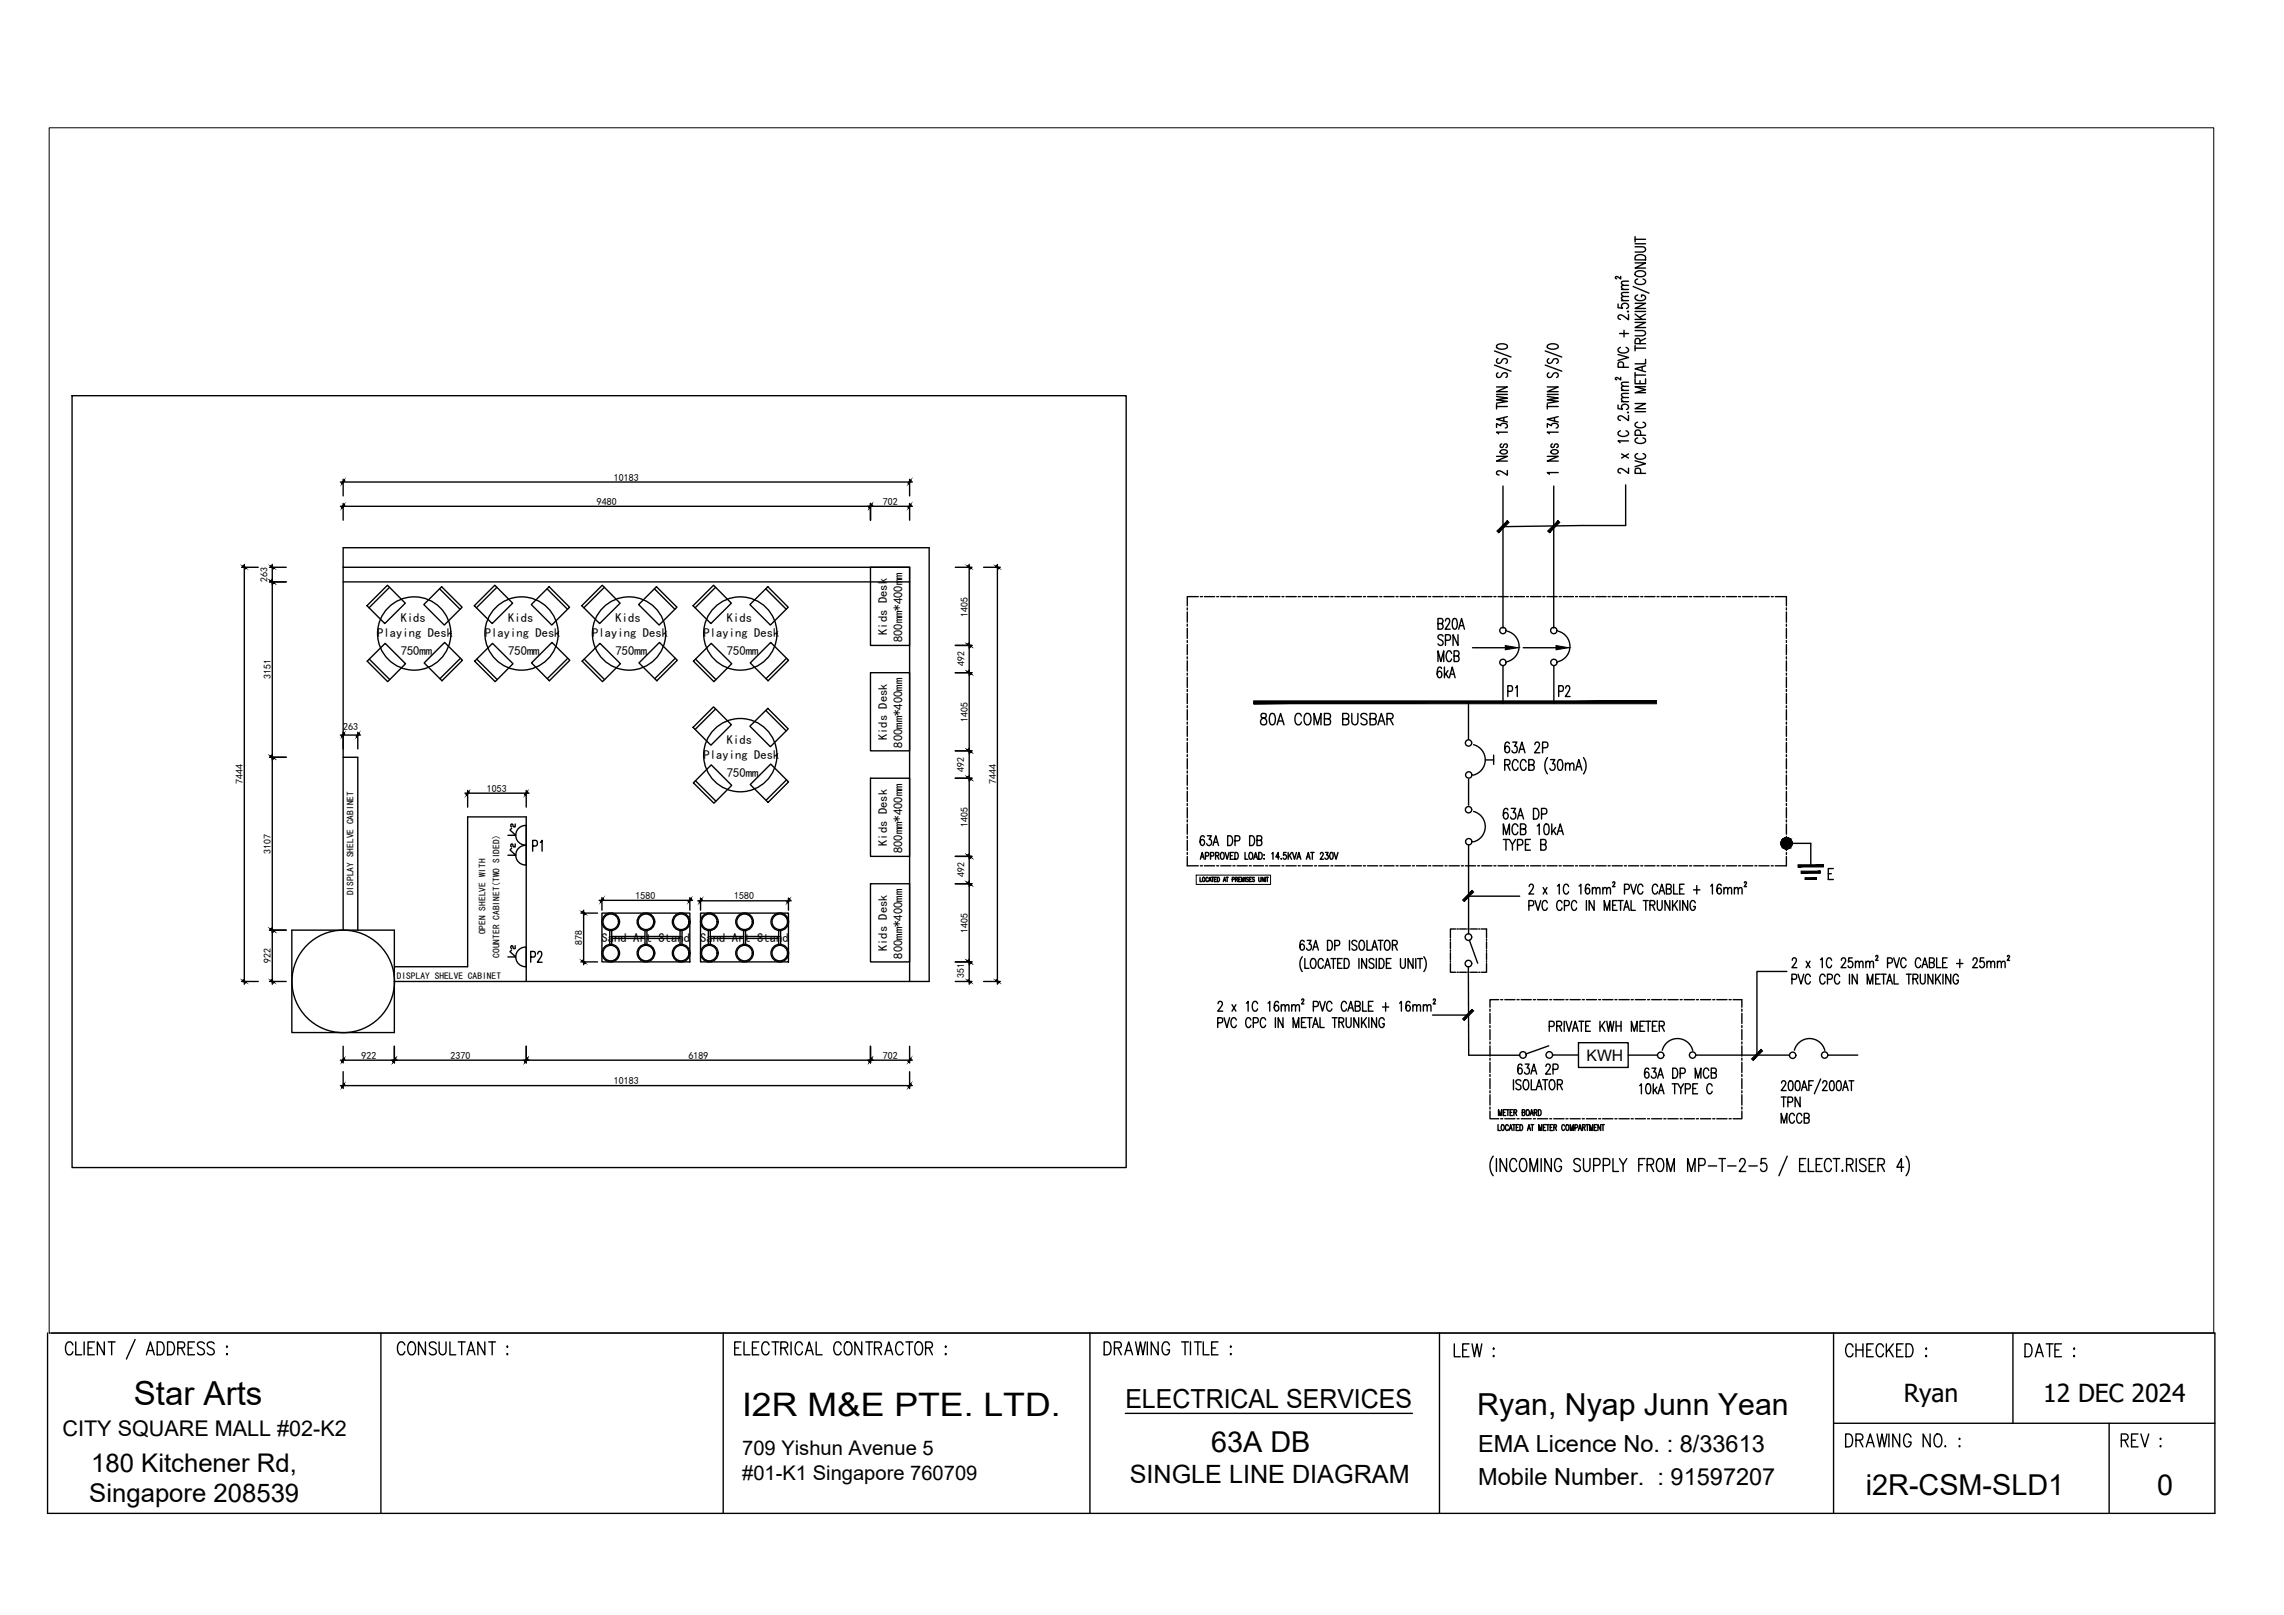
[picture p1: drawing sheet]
<svg xmlns="http://www.w3.org/2000/svg" width="420mm" height="297mm" viewBox="0 0 420 297" stroke-linecap="round" stroke-linejoin="round" font-family="sans-serif">
<defs><g id="words">
<text font-size="6.1" x="24.6" y="258.5">Star Arts</text>
<text font-size="6" x="136.5" y="260.4">I2R M&amp;E PTE. LTD.</text>
<text font-size="5.6" x="271.8" y="260.2">Ryan, Nyap Junn Yean</text>
<g font-size="5.3">
<text x="263.2" y="119.9">SPN</text>
<text x="285.4" y="129.5">P2</text>
<text x="222.8" y="267.1">63A DB</text>
<text x="343.2" y="274.9">i2R-CSM-SLD1</text>
<text x="396.8" y="274.9">0</text>
</g>
<g font-size="4.9">
<text x="263.2" y="122.8">MCB</text>
<text x="280.1" y="129.5" transform="rotate(-90 280.1 129.5)">P1</text>
<text x="96.7" y="157.7">P1</text>
<text x="96.3" y="178.2">P2</text>
</g>
<text font-size="4.8" x="207" y="258.9">ELECTRICAL SERVICES</text>
<g font-size="4.7">
<text x="16.8" y="270.8">180 Kitchener Rd,</text>
<text x="16.4" y="276.3">Singapore 208539</text>
</g>
<g font-size="4.6">
<text x="350.2" y="257.9">Ryan</text>
<text x="375.9" y="257.9">12 DEC 2024</text>
<text x="207.8" y="272.8">SINGLE LINE DIAGRAM</text>
</g>
<g font-size="4.3">
<text x="271.9" y="267.1">EMA Licence No. : 8/33613</text>
<text x="271.9" y="273.2">Mobile Number. : 91597207</text>
</g>
<text font-size="4" x="11.5" y="264.1">CITY SQUARE MALL #02-K2</text>
<g font-size="3.7">
<text x="136.5" y="267.6">709 Yishun Avenue 5</text>
<text x="136.5" y="272.2">#01-K1 Singapore 760709</text>
</g>
<g font-size="3.5">
<text x="92.8" y="153.5">2</text>
<text x="92.8" y="157">2</text>
</g>
<text font-size="3.1" x="92.8" y="175.7">2</text>
<text font-size="2.9" x="291.9" y="195.1">KWH</text>
<g font-size="2.3">
<text x="69.4" y="117.2">Playing Desk</text>
<text x="73.7" y="114.4">Kids</text>
<text x="89.2" y="117.2">Playing Desk</text>
<text x="93.5" y="114.4">Kids</text>
<text x="108.9" y="117.2">Playing Desk</text>
<text x="113.2" y="114.4">Kids</text>
<text x="129.4" y="117.2">Playing Desk</text>
<text x="133.7" y="114.4">Kids</text>
<text x="163.2" y="116.8" transform="rotate(-90 163.2 116.8)">Kids Desk</text>
<text x="166" y="118.1" transform="rotate(-90 166 118.1)">800mm*400mm</text>
<text x="73.7" y="120.5">750mm</text>
<text x="93.5" y="120.5">750mm</text>
<text x="113.2" y="120.5">750mm</text>
<text x="133.7" y="120.5">750mm</text>
<text x="133.7" y="136.8">Kids</text>
<text x="163.2" y="136.2" transform="rotate(-90 163.2 136.2)">Kids Desk</text>
<text x="166" y="137.5" transform="rotate(-90 166 137.5)">800mm*400mm</text>
<text x="129.4" y="139.6">Playing Desk</text>
<text x="133.7" y="142.8">750mm</text>
<text x="163.2" y="155.6" transform="rotate(-90 163.2 155.6)">Kids Desk</text>
<text x="166" y="156.9" transform="rotate(-90 166 156.9)">800mm*400mm</text>
<text x="110.7" y="173.2">Sand Art Stand</text>
<text x="128.8" y="173.2">Sand Art Stand</text>
<text x="163.2" y="175" transform="rotate(-90 163.2 175)">Kids Desk</text>
<text x="166" y="176.3" transform="rotate(-90 166 176.3)">800mm*400mm</text>
</g>
<g font-size="1.8">
<text x="112.9" y="88.4">10183</text>
<text x="109.8" y="92.8">9480</text>
<text x="162.4" y="92.8">702</text>
<text x="49.2" y="107" transform="rotate(-90 49.2 107)">263</text>
<text x="178" y="113.4" transform="rotate(-90 178 113.4)">1405</text>
<text x="49.8" y="124.8" transform="rotate(-90 49.8 124.8)">3151</text>
<text x="177.4" y="122.6" transform="rotate(-90 177.4 122.6)">492</text>
<text x="63.1" y="134.3">263</text>
<text x="178" y="132.8" transform="rotate(-90 178 132.8)">1405</text>
<text x="177.4" y="142" transform="rotate(-90 177.4 142)">492</text>
<text x="44.7" y="144.3" transform="rotate(-90 44.7 144.3)">7444</text>
<text x="89.5" y="145.6">1053</text>
<text x="183.2" y="144.3" transform="rotate(-90 183.2 144.3)">7444</text>
<text x="178" y="152.2" transform="rotate(-90 178 152.2)">1405</text>
<text x="49.8" y="157" transform="rotate(-90 49.8 157)">3107</text>
<text x="177.4" y="161.4" transform="rotate(-90 177.4 161.4)">492</text>
<text x="116.9" y="165.3">1580</text>
<text x="135.1" y="165.4">1580</text>
<text x="107.1" y="173.8" transform="rotate(-90 107.1 173.8)">878</text>
<text x="178" y="171.6" transform="rotate(-90 178 171.6)">1405</text>
<text x="49.8" y="177.1" transform="rotate(-90 49.8 177.1)">922</text>
<text x="177.3" y="179.9" transform="rotate(-90 177.3 179.9)">351</text>
<text x="66.5" y="194.7">922</text>
<text x="82.9" y="194.7">2370</text>
<text x="126.6" y="194.7">6189</text>
<text x="162.4" y="194.7">702</text>
<text x="112.9" y="199.4">10183</text>
</g>
<g font-size="1.7">
<text x="65" y="164.7" transform="rotate(-90 65 164.7)">DISPLAY SHELVE CABINET</text>
<text x="89.3" y="171.9" transform="rotate(-90 89.3 171.9)">OPEN SHELVE WITH</text>
<text x="91.9" y="176.2" transform="rotate(-90 91.9 176.2)">COUNTER CABINET(TWO SIDED)</text>
<text x="73" y="180">DISPLAY SHELVE CABINET</text>
</g>
</g></defs>
<g fill="none" stroke="#000" stroke-width=".25">
<path d="M13.3 72.8h193.9v141.9h-193.9zM62.6 88.7h105.2M62.6 93.1h105.2M63.1 88.1v3.1M63.1 92.6v3.1M160.1 92.6v3.1M167.3 88.1v3.1M167.3 92.6v3.1M44.4 104.3h3.1M44.9 103.8v77.2M49.6 104.3h3M49.6 107h3"/>
<path d="M50.1 103.8v77.2M63.1 104.3h104.2v76.2M63.1 107h104.2M67.5 111.4l3.8-3.8 3.3 3.3-3.8 3.8zM71.7 108l-3.8 3.8M80.9 108.3l3.7 3.8M81.2 107.9l3.8 3.8-3.3 3.3-3.7-3.8zM87.3 111.4l3.7-3.8 3.3 3.3-3.8 3.8zM90.6 118.3l3.8 3.8-3.3 3.3-3.8-3.8zM91.4 108l-3.8 3.8M100.6 108.3l3.8 3.8M101 107.9l3.8 3.8-3.3 3.3-3.8-3.8z"/>
<path d="M107 111.4l3.8-3.8 3.3 3.3-3.8 3.8zM110.4 118.3l3.7 3.8-3.3 3.3-3.7-3.8zM111.2 108l-3.8 3.8M120.4 108.3l3.7 3.8M120.8 107.9l3.7 3.8-3.3 3.3-3.7-3.8zM127.5 111.4l3.8-3.8 3.2 3.3-3.7 3.8zM130.8 118.3l3.8 3.8-3.3 3.3-3.7-3.8zM131.6 108l-3.7 3.8M138 111.2l3.3-3.3 3.7 3.8-3.3 3.3zM140.9 108.3l3.7 3.8M160.1 104.3h7.2v14.4h-7.2zM175.7 104.3h3.1"/>
<path d="M175.7 118.7h3.1M178.3 103.8v77.2M180.9 104.3h3.1M183.5 103.8v77.2M49.6 139.3h3M62.6 135.2h3.7M63.1 139.3h2.7v31.8M65.8 134.7v3M67.5 121.6l3.4-3.3 3.7 3.8-3.3 3.3zM67.9 121.2l3.8 3.8M78 121.9l3.8-3.7 3.3 3.2-3.8 3.8zM84.7 121.1l-3.8 3.7"/>
<path d="M87.7 121.2l3.8 3.8M97.8 121.9l3.7-3.7 3.3 3.2-3.7 3.8zM104.4 121.1l-3.7 3.7M107.4 121.2l3.8 3.8M117.5 121.9l3.8-3.7 3.3 3.2-3.8 3.8zM124.2 121.1l-3.8 3.7M127.5 133.8l3.8-3.8 3.2 3.3-3.7 3.8zM127.9 121.2l3.8 3.8M131.6 130.4l-3.7 3.8M138 133.6l3.3-3.3 3.7 3.8-3.3 3.2zM138 121.9l3.8-3.7 3.3 3.2-3.8 3.8zM140.9 130.7l3.7 3.7"/>
<path d="M144.7 121.1l-3.8 3.7M160.1 123.7h7.2v14.4h-7.2zM175.7 123.7h3.1M175.7 138.1h3.1M85.5 145.9h11.8M86 145.4v3M96.8 145.4v3M127.9 143.6l3.8 3.8M130.8 140.7l3.8 3.7-3.3 3.3-3.7-3.7zM138 144.3l3.8-3.8 3.3 3.3-3.8 3.8zM144.7 143.4l-3.8 3.8M160.1 143.1h7.2v14.4h-7.2z"/>
<path d="M175.7 143.1h3.1M175.7 157.5h3.1M49.6 171.1h3M53.7 171.1h18.8v18.8h-18.8zM63.1 171.1v-70.4h107.8v79.8h-98.4M72.5 177.8h13.5v-27.6h10.8v30.3M106.9 167.9h3M106.9 176.9h3M107.4 167.4v10M110.2 165.6h17.2M110.7 167.9h16.2v9h-16.2zM110.7 165.1v2.3"/>
<path d="M112.2 171.2v2.5M112.5 171.2v2.5M112.5 172.6h6.1M112.5 172.2h6.1M118.6 171.2v2.5M119 172.6h6.1M119 172.2h6.1M119 171.2v2.5M125.1 171.2v2.5M125.5 171.2v2.5M126.9 165.1v2.3M128.4 165.7h17.1"/>
<path d="M128.9 167.9h16.1v9h-16.1zM128.9 165.2v2.2M130.3 171.2v2.5M130.7 172.6h6.1M130.7 172.2h6.1M130.7 171.2v2.5M136.8 171.2v2.5M137.1 172.6h6.1M137.1 172.2h6.1M137.1 171.2v2.5M143.2 171.2v2.5M143.6 171.2v2.5"/>
<path d="M145 165.2v2.2M160.1 162.5h7.2v14.4h-7.2zM175.7 176.9h3.1M175.7 162.5h3.1M44.4 180.5h3.1M49.6 180.5h3M62.6 195h105.2M62.6 199.7h105.2M63.1 192.4v3.1M63.1 197.1v3.1M72.5 192.4v3.1M96.8 192.4v3.1"/>
<path d="M160.1 192.4v3.1M167.3 192.4v3.1M167.3 197.1v3.1M175.7 180.5h3.1M180.9 180.5h3.1"/>
<circle cx="76.2" cy="116.5" r="6.7"/>
<circle cx="95.9" cy="116.5" r="6.7"/>
<circle cx="115.7" cy="116.5" r="6.7"/>
<circle cx="136.2" cy="116.5" r="6.7"/>
<circle cx="136.2" cy="138.9" r="6.7"/>
<circle cx="112.3" cy="175.3" r="1.62"/>
<circle cx="112.3" cy="169.5" r="1.62"/>
<circle cx="112.3" cy="175.3" r="1.43"/>
<circle cx="112.3" cy="169.5" r="1.43"/>
<circle cx="118.8" cy="169.5" r="1.62"/>
<circle cx="118.8" cy="175.3" r="1.62"/>
<circle cx="118.8" cy="175.3" r="1.43"/>
<circle cx="118.8" cy="169.5" r="1.43"/>
<circle cx="125.3" cy="175.3" r="1.62"/>
<circle cx="125.3" cy="169.5" r="1.62"/>
<circle cx="125.3" cy="175.3" r="1.43"/>
<circle cx="125.3" cy="169.5" r="1.43"/>
<circle cx="130.5" cy="169.5" r="1.62"/>
<circle cx="130.5" cy="175.3" r="1.62"/>
<circle cx="130.5" cy="169.5" r="1.43"/>
<circle cx="130.5" cy="175.3" r="1.43"/>
<circle cx="137" cy="169.5" r="1.62"/>
<circle cx="137" cy="175.3" r="1.62"/>
<circle cx="137" cy="175.3" r="1.43"/>
<circle cx="137" cy="169.5" r="1.43"/>
<circle cx="143.4" cy="175.3" r="1.62"/>
<circle cx="143.4" cy="169.5" r="1.62"/>
<circle cx="143.4" cy="175.3" r="1.43"/>
<circle cx="143.4" cy="169.5" r="1.43"/>
<circle cx="63.1" cy="180.5" r="9.4"/>
</g>
<g fill="#000" stroke="#000" stroke-width=".18">
<path d="M63.3 92.8l-.4 .6 .5-.5zM63.3 92.8l-.4 .6-.1-.1z"/>
<path d="M63.3 88.3l-.4 .7 .5-.5zM63.3 88.3l-.4 .7-.1-.2z"/>
<path d="M159.8 93.3l.2 .1 .3-.6zM160.3 92.8l.2 .1-.5 .5z"/>
<path d="M160.3 92.8l-.3 .6 .5-.5zM160.3 92.8l-.3 .6-.2-.1z"/>
<path d="M167 93.3l.1 .1 .4-.6zM167.5 92.8l.2 .1-.6 .5z"/>
<path d="M167.5 88.3l-.5 .5 .1 .2zM167.5 88.3l.2 .2-.6 .5z"/>
<path d="M44.6 104.1l.5 .6 .2-.2zM44.6 104.1l.2-.1 .5 .5z"/>
<path d="M49.9 106.7l-.1 .1 .6 .4zM49.8 106.8l.6 .4-.1 .1z"/>
<path d="M49.8 106.8l.5 .5 .1-.1zM49.8 106.8l.1-.1 .5 .5z"/>
<path d="M49.8 104.1l.5 .6 .1-.2zM49.8 104.1l.1-.1 .5 .5z"/>
<path d="M178.1 118.4l-.1 .1 .6 .4zM178 118.5l.6 .4-.1 .1z"/>
<path d="M178 104.1l.5 .6 .1-.2zM178 104.1l.1-.1 .5 .5z"/>
<path d="M178 118.5l.5 .5 .1-.1zM178 118.5l.1-.1 .5 .5z"/>
<path d="M183.2 104.1l.5 .6 .1-.2zM183.2 104.1l.1-.1 .5 .5z"/>
<path d="M49.9 138.9l-.1 .2 .6 .4zM49.8 139.1l.6 .4-.1 .1z"/>
<path d="M49.8 139.1l.5 .5 .1-.1zM49.8 139.1l.1-.2 .5 .6z"/>
<path d="M63.3 134.9l-.4 .6 .5-.5zM63.3 134.9l-.4 .6-.1-.1z"/>
<path d="M65.5 135.4l.1 .1 .4-.6zM66 134.9l.2 .1-.6 .5z"/>
<path d="M178.1 123.4l-.1 .2 .6 .3zM178 123.6l.6 .3-.1 .2z"/>
<path d="M178.1 137.8l-.1 .1 .6 .4zM178 137.9l.6 .4-.1 .1z"/>
<path d="M178 123.6l.5 .5 .1-.2zM178 123.6l.1-.2 .5 .5z"/>
<path d="M178 137.9l.5 .5 .1-.1zM178 137.9l.1-.1 .5 .5z"/>
<path d="M86.2 145.6l-.4 .6 .5-.5zM85.7 146.1l.5-.5-.4 .6z"/>
<path d="M96.5 146.1l.1 .1 .4-.6zM97 145.6l.1 .1-.5 .5z"/>
<path d="M178 142.9l.6 .4-.5-.5zM178 142.9l.6 .4-.1 .2z"/>
<path d="M178 157.3l.6 .4-.5-.5zM178 157.3l.6 .4-.1 .1z"/>
<path d="M178 142.9l.5 .6 .1-.2zM178 142.9l.1-.1 .5 .5z"/>
<path d="M178 157.3l.5 .5 .1-.1zM178 157.3l.1-.1 .5 .5z"/>
<path d="M49.8 170.9l.6 .4-.5-.5zM49.8 170.9l.6 .4-.1 .1z"/>
<path d="M49.8 170.9l.5 .5 .1-.1zM49.8 170.9l.1-.1 .5 .5z"/>
<path d="M107.2 176.6l-.2 .1 .7 .4zM107 176.7l.7 .4-.1 .1z"/>
<path d="M107 167.8l.6 .5 .1-.2zM107.2 167.6l.5 .5-.7-.3z"/>
<path d="M110.9 165.3l-.4 .6 .6-.5zM110.9 165.3l-.4 .6-.1-.1z"/>
<path d="M126.6 165.8l.1 .1 .4-.6zM127.1 165.3l.1 .1-.5 .5z"/>
<path d="M129.1 165.4l-.4 .6 .5-.5zM129.1 165.4l-.4 .6-.1-.1z"/>
<path d="M144.7 165.9l.2 .1 .3-.6zM145.2 165.4l.2 .1-.5 .5z"/>
<path d="M178.1 162.2l-.1 .2 .6 .3zM178 162.4l.6 .3-.1 .2z"/>
<path d="M178.1 176.6l-.1 .1 .6 .4zM178 176.7l.6 .4-.1 .1z"/>
<path d="M178 162.4l.5 .5 .1-.2zM178 162.4l.1-.2 .5 .5z"/>
<path d="M178 176.7l.5 .5 .1-.1zM178 176.7l.1-.1 .5 .5z"/>
<path d="M44.8 180.2l-.2 .1 .7 .4zM44.6 180.3l.7 .4-.2 .1z"/>
<path d="M49.9 180.2l-.1 .1 .6 .4zM49.8 180.3l.6 .4-.1 .1z"/>
<path d="M63.3 194.7l-.4 .6 .5-.5zM63.3 194.7l-.4 .6-.1-.1z"/>
<path d="M63.3 199.4l-.4 .6 .5-.5zM62.8 199.9l.5-.5-.4 .6z"/>
<path d="M72.2 195.2l.2 .1 .3-.6zM72.7 194.7l.2 .1-.5 .5z"/>
<path d="M72.7 194.7l-.3 .6 .5-.5zM72.7 194.7l-.3 .6-.2-.1z"/>
<path d="M96.5 195.2l.1 .1 .4-.6zM97 194.7l.1 .1-.5 .5z"/>
<path d="M97 194.7l-.4 .6 .5-.5zM97 194.7l-.4 .6-.1-.1z"/>
<path d="M159.8 195.2l.2 .1 .3-.6zM160.3 194.7l.2 .1-.5 .5z"/>
<path d="M160.3 194.7l-.3 .6 .5-.5zM160.3 194.7l-.3 .6-.2-.1z"/>
<path d="M167 195.2l.1 .1 .4-.6zM167.5 194.7l.2 .1-.6 .5z"/>
<path d="M167 199.9l.1 .1 .4-.6zM167.5 199.4l.2 .1-.6 .5z"/>
<path d="M178.1 180.2l-.1 .1 .6 .4zM178 180.3l.6 .4-.1 .1z"/>
<path d="M183.3 180.2l-.1 .1 .6 .4zM183.2 180.3l.6 .4-.1 .1z"/>
</g>
<!-- layer: E-SLD-FRAME -->
<g fill="none" stroke="#000" stroke-width=".25">
<path d="M218.4 111.8v.4M218.4 112.6v1.8M218.4 114.8v.4M218.4 115.6v1.8M218.4 117.8v.4M218.4 118.6v1.8M220.4 109.7h-2v1.7M220.8 109.7h.4M221.6 109.7h1.8M223.8 109.7h.4M224.6 109.7h1.8M226.8 109.7h.4"/>
<path d="M227.6 109.7h1.8M229.8 109.7h.4M230.6 109.7h1.8M232.8 109.7h.4M233.6 109.7h1.8M235.8 109.7h.4M236.6 109.7h1.8M238.8 109.7h.4M239.6 109.7h1.8M241.8 109.7h.4M242.6 109.7h1.8M244.8 109.7h.4"/>
<path d="M245.6 109.7h1.8M247.8 109.7h.4M248.6 109.7h1.9M250.8 109.7h.4M251.6 109.7h1.8M253.8 109.7h.4M254.6 109.7h1.8M256.8 109.7h.4M257.6 109.7h1.8M259.8 109.7h.4M260.6 109.7h1.9M262.8 109.7h.4"/>
<path d="M263.6 109.7h1.8M265.8 109.7h.4M266.6 109.7h1.8M268.8 109.7h.4M269.6 109.7h1.8M271.8 109.7h.4M272.6 109.7h1.9M274.8 109.7h.4M275.6 109.7h1.8M277.8 109.7h.4M278.6 109.7h1.8M280.8 109.7h.4"/>
<path d="M281.6 109.7h1.8M283.8 109.7h.4M284.6 109.7h1.8M286.8 109.7h.4M287.6 109.7h1.8M289.8 109.7h.4M290.6 109.7h1.8M292.8 109.7h.4M293.6 109.7h1.9M295.8 109.7h.4M296.6 109.7h1.8M298.8 109.7h.4"/>
<path d="M299.6 109.7h1.8M301.8 109.7h.4M302.6 109.7h1.8M304.8 109.7h.4M305.6 109.7h1.9M307.8 109.7h.4M308.6 109.7h1.8M310.8 109.7h.4M311.6 109.7h1.8M313.8 109.7h.4M314.6 109.7h1.8M316.8 109.7h.4"/>
<path d="M317.6 109.7h1.9M319.8 109.7h.4M320.6 109.7h1.8M322.8 109.7h.4M323.6 109.7h1.8M325.8 109.7h.4M326.6 109.7h2v1.7M328.6 111.8v.4M328.6 112.6v1.8M328.6 114.8v.4M328.6 115.6v1.8M328.6 117.8v.4"/>
<path d="M328.6 118.6v1.8M218.4 120.8v.4M218.4 121.5v1.9M218.4 123.8v.4M218.4 124.6v1.8M218.4 126.8v.4M218.4 127.6v1.8M218.4 129.8v.4M218.4 130.5v1.9M218.4 132.8v.4M218.4 133.5v1.9M218.4 135.8v.4"/>
<path d="M218.4 136.6v1.8M218.4 138.8v.4M218.4 139.6v1.8M328.6 120.8v.4M328.6 121.5v1.9M328.6 123.8v.4M328.6 124.6v1.8M328.6 126.8v.4M328.6 127.6v1.8M328.6 129.8v.4M328.6 130.5v1.9M328.6 132.8v.4"/>
<path d="M328.6 133.5v1.9M328.6 135.8v.4M328.6 136.6v1.8M328.6 138.8v.4M328.6 139.6v1.8M218.4 157.6v1.6h2M218.4 141.8v.4M218.4 142.5v1.9M218.4 144.8v.4M218.4 145.5v1.9M218.4 147.8v.4M218.4 148.6v1.8"/>
<path d="M218.4 150.8v.4M218.4 151.6v1.8M218.4 153.8v.4M218.4 154.5v1.9M218.4 156.8v.4M220.8 159.2h.4M221.6 159.2h1.8M223.8 159.2h.4M224.6 159.2h1.8M226.8 159.2h.4M227.6 159.2h1.8M229.8 159.2h.4"/>
<path d="M230.6 159.2h1.8M232.8 159.2h.4M233.6 159.2h1.8M235.8 159.2h.4M236.6 159.2h1.8M238.8 159.2h.4M239.6 159.2h1.8M241.8 159.2h.4M242.6 159.2h1.8M244.8 159.2h.4M245.6 159.2h1.8M247.8 159.2h.4"/>
<path d="M248.6 159.2h1.9M250.8 159.2h.4M251.6 159.2h1.8M253.8 159.2h.4M254.6 159.2h1.8M256.8 159.2h.4M257.6 159.2h1.8M259.8 159.2h.4M260.6 159.2h1.9M262.8 159.2h.4M263.6 159.2h1.8M265.8 159.2h.4"/>
<path d="M266.6 159.2h1.8M268.8 159.2h.4M269.6 159.2h1.8M271.8 159.2h.4M272.6 159.2h1.9M274.8 159.2h.4M275.6 159.2h1.8M277.8 159.2h.4M278.6 159.2h1.8M280.8 159.2h.4M281.6 159.2h1.8M283.8 159.2h.4"/>
<path d="M284.6 159.2h1.8M286.8 159.2h.4M287.6 159.2h1.8M289.8 159.2h.4M290.6 159.2h1.8M292.8 159.2h.4M293.6 159.2h1.9M295.8 159.2h.4M296.6 159.2h1.8M298.8 159.2h.4M299.6 159.2h1.8M301.8 159.2h.4"/>
<path d="M302.6 159.2h1.8M304.8 159.2h.4M305.6 159.2h1.9M307.8 159.2h.4M308.6 159.2h1.8M310.8 159.2h.4M311.6 159.2h1.8M313.8 159.2h.4M314.6 159.2h1.8M316.8 159.2h.4M317.6 159.2h1.9M319.8 159.2h.4"/>
<path d="M320.6 159.2h1.8M322.8 159.2h.4M323.6 159.2h1.8M325.8 159.2h.4M328.6 157.6v1.6h-2M328.6 141.8v.4M328.6 142.5v1.9M328.6 144.8v.4M328.6 145.5v1.9M328.6 147.8v.4M328.6 148.6v1.8M328.6 150.8v.4"/>
<path d="M328.6 151.6v1.8M328.6 153.8v.4M328.6 154.5v1.9M328.6 156.8v.4M274.1 185.6v.4M274.1 186.4v1.8M274.1 188.6v.4M274.1 189.4v1.8M274.1 191.6v.4M274.1 192.4v1.9M274.1 194.6v.4M274.1 195.4v1.9"/>
<path d="M274.1 197.6v.4M274.1 198.4v1.8M275.7 183.9h-1.6v1.4M276.1 183.9h.3M276.8 183.9h1.9M279.1 183.9h.3M279.8 183.9h1.9M282.1 183.9h.4M282.8 183.9h1.9M285.1 183.9h.3M285.8 183.9h1.9M288.1 183.9h.3"/>
<path d="M288.8 183.9h1.9M291.1 183.9h.4M291.8 183.9h1.9M294.1 183.9h.4M294.8 183.9h1.9M297.1 183.9h.3M297.8 183.9h1.9M300.1 183.9h.3M300.8 183.9h1.9M303.1 183.9h.4M303.8 183.9h1.9M306.1 183.9h.4"/>
<path d="M306.8 183.9h1.9M309.1 183.9h.3M309.8 183.9h1.9M312.1 183.9h.3M312.8 183.9h1.9M315.1 183.9h.4M315.8 183.9h1.9M318.1 183.9h.4M318.8 183.9h1.6v1.4M320.4 185.6v.4M320.4 186.4v1.8M320.4 188.6v.4"/>
<path d="M320.4 189.4v1.8M320.4 191.6v.4M320.4 192.4v1.9M320.4 194.6v.4M320.4 195.4v1.9M320.4 197.6v.4M320.4 198.4v1.8M274.1 204.4v1.4h1.6M274.1 200.6v.4M274.1 201.4v1.8M274.1 203.6v.4M276.1 205.8h.3"/>
<path d="M276.8 205.8h1.9M279.1 205.8h.3M279.8 205.8h1.9M282.1 205.8h.4M282.8 205.8h1.9M285.1 205.8h.3M285.8 205.8h1.9M288.1 205.8h.3M288.8 205.8h1.9M291.1 205.8h.4M291.8 205.8h1.9M294.1 205.8h.4"/>
<path d="M294.8 205.8h1.9M297.1 205.8h.3M297.8 205.8h1.9M300.1 205.8h.3M300.8 205.8h1.9M303.1 205.8h.4M303.8 205.8h1.9M306.1 205.8h.4M306.8 205.8h1.9M309.1 205.8h.3M309.8 205.8h1.9M312.1 205.8h.3"/>
<path d="M312.8 205.8h1.9M315.1 205.8h.4M315.8 205.8h1.9M318.1 205.8h.4M320.4 204.4v1.4h-1.6M320.4 200.6v.4M320.4 201.4v1.8M320.4 203.6v.4"/>
</g>
<!-- layer: E-SLD-LEGENDF -->
<g fill="none" stroke="#000" stroke-width=".25">
<path d="M328.6 155.1h4.5v4.1"/>
<circle cx="328.7" cy="155.1" r="1.03"/>
</g>
<g fill="#000" stroke="#000" stroke-width=".18">
<path d="M328.4 156.1h.5zM328.5 154.1h.2z"/>
<path d="M328.4 156.1h.3zM328.5 156.1h.2z"/>
<path d="M328.5 154.1h.4zM328.4 154.1h.5z"/>
<path d="M328.4 154.1h.6zM328.3 154.1h.7z"/>
<path d="M328.3 154.1l.8 .1zM328.2 154.2h.9z"/>
<path d="M328.3 156.1h.7zM328.3 156.1h.6z"/>
<path d="M328.2 154.2h.9zM328.1 154.2h1z"/>
<path d="M328.2 156h.9zM328.2 156l.8 .1z"/>
<path d="M328.1 154.2l1.1 .1zM328 154.3h1.2z"/>
<path d="M328.1 156h1zM328.1 156h1z"/>
<path d="M328 154.3h1.3zM328 154.3h1.3z"/>
<path d="M328 155.9h1.2zM328 155.9l1.1 .1z"/>
<path d="M328 154.3l1.4 .1zM328 154.3l1.4 .1h-1.5z"/>
<path d="M328 155.9h1.3zM328 155.9h1.2z"/>
<path d="M327.9 154.4l1.5 .1zM327.9 154.4l1.5 .1z"/>
<path d="M327.9 155.8h1.5zM327.9 155.8l1.4 .1z"/>
<path d="M327.8 154.5l1.7 .1zM327.8 154.5l1.7 .1h-1.7z"/>
<path d="M327.8 155.8h1.6zM327.8 155.8h1.6z"/>
<path d="M327.8 154.6l1.8 .1zM327.8 154.6l1.8 .1h-1.9z"/>
<path d="M327.8 155.7h1.7zM327.8 155.7l1.6 .1z"/>
<path d="M327.7 154.7h1.9zM327.7 154.7h1.9h-1.9z"/>
<path d="M327.7 155.6h1.9zM327.7 155.6l1.8 .1z"/>
<path d="M327.7 154.7l1.9 .1zM327.7 154.7l1.9 .1z"/>
<path d="M327.7 155.5h1.9zM327.7 155.5l1.9 .1z"/>
<path d="M327.7 154.8l1.9 .1v-.1zM327.7 154.8l1.9 .1h-2z"/>
<path d="M327.7 155.4l1.9 .1v-.1zM327.7 155.4l1.9 .1h-1.9z"/>
<path d="M327.6 154.9l2.1 .1zM327.6 154.9l2.1 .1z"/>
<path d="M327.6 155.3h2zM327.6 155.3l2 .1z"/>
<path d="M327.6 155l2.1 .1v-.1zM327.6 155l2.1 .1h-2.1z"/>
<path d="M327.6 155.1l2.1 .1zM327.6 155.1l2.1 .1z"/>
<path d="M327.6 155.2l2 .1 .1-.1zM327.6 155.2l2 .1h-2z"/>
<path d="M330.8 159.1v.4l4.6-.4zM330.8 159.5l4.6-.4v.4z"/>
<path d="M331.3 160.2v.4l3.6-.4zM331.3 160.6l3.6-.4v.4z"/>
<path d="M332 161.4v.4l2.1-.4zM332 161.8l2.1-.4v.4z"/>
</g>
<!-- layer: SLD-TXT -->
<g fill="none" stroke="#000" stroke-width=".25">
<path d="M297.7 55.9v.7l.8 .1a.53 .53 0 0 1-.1-.7 .53 .53 0 0 1 .6-.2 .5 .5 0 0 1 .6 .3 .5 .5 0 0 1-.2 .6h-.2M298.1 50.8v.5l-.6-.4a.22 .22 0 0 0-.3 .1 .22 .22 0 0 0 .2 .3M298.3 55.3h1.3M298.3 53.2h1.3M299.4 57.3h.2zM299.6 54.5l-1.2 .1-.1 .4 .3 .3M299.6 53.8l-1.2 .1-.1 .3 .3 .3M299.6 52.5h-1.2l-.1 .4 .3 .3M299.6 51.7l-1.2 .1-.1 .3 .3 .4M299.6 57.8v1l-1-.7-.6-.2-.3 .1v.5l.4 .2M300.4 52.7l2.9 1.2M300.8 45.4h1.4a.49 .49 0 0 1 .4 .2 .49 .49 0 0 1 0 .6l-.4 .2h-1.4"/>
<path d="M300.8 43.5v1M300.8 58.7h1.9M300.8 57.8l1.3 .9M300.8 57.3h1.9M300.8 44.8h1.9M300.8 44h1.9M300.8 59.3h1.9l-1.9 .9h1.9M300.8 55.8h1.9l-1.9 .9h1.9M300.8 48.4h1.9l-1.9 .9h1.9M300.9 50.1a1.34 1.34 0 0 1 1.8 .1 .83 .83 0 0 1-1.2 .7l-.2-.1a.49 .49 0 0 1-.4-.7zM300.9 47.1a1.26 1.26 0 0 1 1.8 .2v.5h-1.9zM301.3 54.3a.49 .49 0 0 0-.5 .4 .49 .49 0 0 0 .5 .5h.9a.52 .52 0 0 0 .5-.6 .52 .52 0 0 0-.7-.3v.3"/>
<path d="M301.3 51.3a.48 .48 0 0 0-.5 .5 .48 .48 0 0 0 .5 .5h.9a.48 .48 0 0 0 .5-.5 .48 .48 0 0 0-.5-.5M302.7 57.8l-1.1 .6M274.9 67.1l3.1 1.2M274.9 64.5l3.1 1.2M275.3 78.6v-.7l.8 .4a.63 .63 0 0 1 .6-.5 .63 .63 0 0 1 .6 .6l-.1 .2-.3 .1M275.3 72.9l2 .3-2 .3 2 .3-2 .4M275.3 74.8h2M275.3 72.5h2M275.3 74.3v.9M275.3 71.2h2l-2 .8h2M275.4 63.5a1.51 1.51 0 0 1 1.9 .1 .86 .86 0 0 1-1.2 .6h-.3a.43 .43 0 0 1-.4-.3 .43 .43 0 0 1 0-.4zM275.6 68.6a.46 .46 0 0 0-.2 .7 .46 .46 0 0 0 .7-.1l.4-.6h.5a.47 .47 0 0 1 .3 .4 .47 .47 0 0 1-.3 .4"/>
<path d="M275.6 66a.46 .46 0 0 0-.2 .7 .46 .46 0 0 0 .7-.1l.4-.6h.5a.47 .47 0 0 1 .3 .4 .47 .47 0 0 1-.3 .4M276.6 76.8v.6M277.3 76.6l-2 .5 2 .5M277.3 79.5h-2l.4 .3M284.3 67.1l3 1.2M284.3 64.5l3 1.2M284.6 78.6v-.7l.8 .4a.64 .64 0 0 1 .7-.5 .64 .64 0 0 1 .5 .6l-.3 .3M284.6 72.9l2 .3-2 .3 2 .3-2 .4M284.6 74.8h2M284.6 74.3v.9M284.6 72.5h2M284.6 71.2h2l-2 .8h2"/>
<path d="M284.7 63.5a1.51 1.51 0 0 1 1.9 .1 .89 .89 0 0 1-1.2 .6h-.3a.43 .43 0 0 1-.4-.3 .43 .43 0 0 1 0-.4zM284.9 68.6a.46 .46 0 0 0-.2 .7 .46 .46 0 0 0 .8-.1l.2-.4a.49 .49 0 0 1 .7-.2 .49 .49 0 0 1 .1 .7l-.2 .1M284.9 66a.46 .46 0 0 0-.2 .7 .46 .46 0 0 0 .8-.1l.2-.4a.49 .49 0 0 1 .7-.2 .49 .49 0 0 1 .1 .7l-.2 .1M286 76.8v.6M286.6 76.6l-2 .5 2 .5M286.6 79.5h-2l.4 .3M297.7 74.5v.7l.8 .1a.61 .61 0 0 1 .3-1 .61 .61 0 0 1 .8 .7l-.4 .3M297.7 65.2l1.9 .6-1.9 .5M297.9 61.3h1.7M298.1 79.2a.49 .49 0 0 0-.4 .8 1.34 1.34 0 0 0 1.9-.2 .55 .55 0 0 0-.5-.6M298.1 63.9a.54 .54 0 0 0-.4 .7 .54 .54 0 0 0 .7 .3h.7a.49 .49 0 0 0 .5-.5 .49 .49 0 0 0-.5-.5M298.1 69.4v.5l-.7-.5-.2 .3 .2 .1"/>
<path d="M298.3 73.9h1.3M298.3 71.8h1.3M298.6 67.5v-.6l-.1-.3h-.5l-.3 .1v.8h1.9M298.8 60.7v1.3M299.4 75.9h.2zM299.6 73.1l-1.2 .1-.1 .3 .3 .4M299.6 72.4h-1.2l-.1 .4 .3 .3M299.6 71l-1.2 .1-.1 .4 .3 .3M299.6 70.3l-1.2 .1-.1 .3 .3 .3M299.6 76.4v1l-1-.7-.6-.2-.3 .1v.4l.4 .3M300.8 60.8h1.4a.49 .49 0 0 1 .4 .2 .49 .49 0 0 1 0 .6l-.4 .2h-1.4M300.8 75.7h1.9"/>
<path d="M300.8 69h1.9M300.8 63.5v1M300.8 68.5v1M300.8 64h1.9M300.8 74.2h1.9l-1.9 1h1.9M300.8 69.7v.9h1.9v-.9M301.3 77.6a.49 .49 0 0 0-.5 .5 .49 .49 0 0 0 .5 .5h.9a.49 .49 0 0 0 .5-.5 .49 .49 0 0 0-.5-.5M301.7 70v.6M301.7 63.2v-.6a.46 .46 0 0 0-.5-.4 .46 .46 0 0 0-.4 .4v.6h1.9M302.1 67.5v.7M302.7 66.1v.8h-1.9M302.7 62.2l-1 .5"/>
<path d="M302.7 71.1h-1.9l1.9 .6-1.9 .5h1.9M302.7 67.3l-1.9 .5 1.9 .6M275.3 83.9h2l-2 .9h2M276.1 82.9l.6-.2 .6 .3a.7 .7 0 0 1-.7 .5 .7 .7 0 0 1-.6-.5zM276.3 81.6l-.3 .3 .1 .4h.2l.2-.1 .2-.5a.37 .37 0 0 1 .5 0 .37 .37 0 0 1 0 .6h-.2M277.3 86.5v.9l-1.2-.7a.42 .42 0 0 0-.7 0 .42 .42 0 0 0 .3 .7h.1M284.6 83.9h2l-2 .9h2M285.4 82.9l.7-.2a.5 .5 0 0 1 .5 .5 .75 .75 0 0 1-.7 .3 .75 .75 0 0 1-.6-.5zM285.6 81.6a.34 .34 0 0 0-.3 .4 .34 .34 0 0 0 .3 .3l.3-.1 .2-.5a.37 .37 0 0 1 .4 0 .37 .37 0 0 1 .1 .4l-.3 .2M286.6 86.9h-2l.4 .3M298.3 83.5l1.3 .8M299.6 83.5l-1.3 .8"/>
<path d="M299.6 86.1v1l-1-.7-.6-.2-.3 .3v.2l.4 .3M299.6 81.1h-1.9l.3 .3M300.8 84.7l1.9 .6-1.9 .5M301.3 83.4a.49 .49 0 0 0-.5 .5 .49 .49 0 0 0 .5 .5h.9a.49 .49 0 0 0 .5-.5 .49 .49 0 0 0-.5-.5M301.3 80.5a.48 .48 0 0 0-.5 .5 .48 .48 0 0 0 .5 .5h.9a.48 .48 0 0 0 .5-.5 .48 .48 0 0 0-.5-.5M301.8 87.1v-.6a.54 .54 0 0 0-.5-.4 .54 .54 0 0 0-.5 .4v.6h1.9M301.8 80.1v-.7a.53 .53 0 0 0-.5-.3 .53 .53 0 0 0-.5 .3v.7h1.9M264.5 114.7l.8-.1 .2-.3-.2-.5h-.8v1.9h.6a.56 .56 0 0 0 .4-.5 .56 .56 0 0 0-.4-.5M265.9 114.2l.1-.3a.43 .43 0 0 1 .6 0 .43 .43 0 0 1 0 .6l-.8 1.2h1M267.3 113.8h.4a1.26 1.26 0 0 1 .3 1.5l-.1 .3-.3 .1a1.22 1.22 0 0 1-.4-1.6zM268.3 115.7l.6-1.9 .5 1.9M232.1 131.3a.47 .47 0 0 0 .1 .7 .69 .69 0 0 1 .8 .5 .69 .69 0 0 1-.4 .8 .61 .61 0 0 1-.7-.5 .61 .61 0 0 1 .5-.7l.3-.1a.49 .49 0 0 0 .2-.7z"/>
<path d="M233.7 131.3l.4-.1a1.23 1.23 0 0 1 .4 1.7l-.1 .3-.4 .1a1.26 1.26 0 0 1-.4-1.7zM234.9 133.3l.7-2.1 .6 2.1M235.2 132.6h.8M239.4 131.7a.61 .61 0 0 0-.7-.5 .61 .61 0 0 0-.5 .8 .91 .91 0 0 0 .8 1.3l.4-.5M240.2 131.3l.5-.1a1.36 1.36 0 0 1 0 2.1 .91 .91 0 0 1-.8-1.3zM241.7 133.3v-2.1l.7 2.1 .6-2.1v2.1M243.6 132.2h.8a.51 .51 0 0 0 .4-.5 .51 .51 0 0 0-.4-.5h-.8v2.1h.8a.57 .57 0 0 0 .4-.5 .57 .57 0 0 0-.4-.6M247 132.2h.7a.51 .51 0 0 0 .4-.5 .51 .51 0 0 0-.4-.5h-.7v2.1h.7a.57 .57 0 0 0 .4-.5 .57 .57 0 0 0-.4-.6M248.7 131.2v1.5a.57 .57 0 0 0 .6 .6l.3-.1 .2-.5v-1.5M251.5 131.5a.6 .6 0 0 0-.7-.3 .6 .6 0 0 0-.5 .5 1.08 1.08 0 0 0 1 .7 .55 .55 0 0 1-.2 .9h-.4l-.4-.3M252 132.2h.8a.51 .51 0 0 0 .4-.5 .51 .51 0 0 0-.4-.5h-.8v2.1h.8a.57 .57 0 0 0 .4-.5 .57 .57 0 0 0-.4-.6M253.5 133.3l.6-2.1 .6 2.1"/>
<path d="M253.7 132.6h.8M255.2 132.2h.7a.51 .51 0 0 0 .4-.5 .51 .51 0 0 0-.4-.5h-.7v2.1M255.7 132.2l.6 1.1M265.2 123l-.1-.2-.3-.1a1.39 1.39 0 0 0 0 2 .62 .62 0 0 0 .4-.6 .62 .62 0 0 0-.4-.6h-.2l-.2 .5M265.7 122.7v2M266 123.9l.4 .8M266.6 124.7l.6-2 .5 2M277.7 136.8a.4 .4 0 0 0-.7-.2 1.98 1.98 0 0 0 0 1.8 .59 .59 0 0 0 .8-.5 .59 .59 0 0 0-.5-.7 .54 .54 0 0 0-.5 .6M278.3 136.5h.7l-.4 .7a.6 .6 0 0 1 .5 .8 .6 .6 0 0 1-.8 .4l-.2-.3M279.4 138.5l.6-2 .5 2M279.6 137.8h.7M282.3 137l.3-.5 .5 .1 .1 .3-.2 .6-.7 1h1"/>
<path d="M283.8 137.5h.6a.56 .56 0 0 0 .4-.5 .56 .56 0 0 0-.4-.5h-.6v2M284.7 139.3a2.5 2.5 0 0 0 0 3M285.2 139.7h.8l-.4 .8a.58 .58 0 0 1 .4 .8 .58 .58 0 0 1-.8 .2l-.1-.2M286.7 139.8l.4-.1a1.24 1.24 0 0 1 .3 1.6l-.1 .3-.4 .1a1.18 1.18 0 0 1-.3-1.6zM291.3 139.3a2.5 2.5 0 0 1 0 3M220.8 158l.4-1.2 .3 1.2M220.9 157.6h.5M221.5 154v-.2l-.3-.1a1.12 1.12 0 0 0 0 1.8 .53 .53 0 0 0 .4-.6 .53 .53 0 0 0-.6-.4l-.2 .4M221.7 157.4h.6v-.5l-.6-.1v1.2M222.1 153.7h.7l-.4 .7a.52 .52 0 0 1 .5 .7 .52 .52 0 0 1-.9 .2v-.1M222.7 157.4h.5v-.5l-.5-.1v1.2M223.1 155.5l.6-1.8 .5 1.8"/>
<path d="M223.3 154.9h.7M223.6 157.4l.5-.1v-.4l-.5-.1v1.2M223.9 157.4l.3 .6M224.7 156.9l.1-.1a.65 .65 0 0 1 .4 .6 .65 .65 0 0 1-.4 .6 .9 .9 0 0 1-.1-1.1zM225.4 156.8l.3 1.2 .4-1.2M225.8 153.7a.95 .95 0 0 1 1 .6 .95 .95 0 0 1-.3 1.1l-.7 .1zM226.3 157.4h.4M226.9 156.8h-.6v1.2h.6M227.2 156.8a.67 .67 0 0 1 .6 .4 .67 .67 0 0 1-.2 .8h-.4zM227.2 154.7h.6a.49 .49 0 0 0 .3-.5 .49 .49 0 0 0-.3-.5h-.6v1.8M229 156.8v1.2h.6M229.9 153.7h.4a1.07 1.07 0 0 1 0 1.8h-.4z"/>
<path d="M229.9 156.9l.1-.1a.65 .65 0 0 1 .5 .6 .65 .65 0 0 1-.5 .6 .84 .84 0 0 1-.1-1.1zM230.6 158l.4-1.2 .3 1.2M230.8 157.6h.4M231.2 154.6l.8-.1 .1-.3-.1-.4-.8-.1v1.8h.6a.51 .51 0 0 0 .3-.5 .51 .51 0 0 0-.3-.4M231.5 156.8a.63 .63 0 0 1 .7 .6 .63 .63 0 0 1-.7 .6zM232.5 157.2h.1M232.5 157.9v.1zM234 157l.2-.2v1.2M235.4 157.6h-.7l.4-.8v1.2M235.7 157.9v.1zM236.6 156.8h-.5v.5a.36 .36 0 0 1 .5 .1 .36 .36 0 0 1-.1 .5 .36 .36 0 0 1-.5-.1M237 156.8v1.2"/>
<path d="M237.2 157.3l.4 .7M237.6 156.8l-.6 .8M237.8 156.8l.3 1.2 .4-1.2M238.6 158l.3-1.2 .4 1.2M238.7 157.6h.4M240.3 158l.4-1.2 .3 1.2M240.4 157.6h.5M241.1 156.8h.6M241.4 156.8v1.2M242.9 157.1v-.2a.28 .28 0 0 1 .4 0 .28 .28 0 0 1 .1 .4l-.5 .7h.6M243.8 156.8h.5l-.3 .5a.36 .36 0 0 1 .3 .5 .36 .36 0 0 1-.6 0M244.8 156.9l.2-.1a.84 .84 0 0 1 0 1.2h-.2l-.2-.5z"/>
<path d="M245.4 156.8l.4 1.2 .3-1.2M276.5 153.5v-2l.6 2 .6-2v2M276.5 154.4h1M276.8 140.7h.6a.5 .5 0 0 0 .4-.5 .5 .5 0 0 0-.4-.5h-.6v2M277 154.4v2M277.3 140.7l.5 1M277.4 149l-.1-.2-.3-.1a1.08 1.08 0 0 0-.5 1.3l.3 .6a.54 .54 0 0 0 .7-.6 .54 .54 0 0 0-.7-.5l-.3 .5M277.7 154.4l.5 .9v1.1M278 148.7h.8l-.4 .7a.57 .57 0 0 1 .4 .8 .57 .57 0 0 1-.9 .3v-.2M278.8 154.4l-.6 .9M279.2 150.7l.5-2 .6 2M279.2 155.4h.6a.54 .54 0 0 0 .3-.5 .54 .54 0 0 0-.3-.5h-.6v2"/>
<path d="M279.2 152a.5 .5 0 0 0-.5-.5 .5 .5 0 0 0-.5 .5v1a.5 .5 0 0 0 .5 .5 .5 .5 0 0 0 .5-.5M279.3 140.2a.49 .49 0 0 0-.8-.4 1.33 1.33 0 0 0 .1 1.9 .52 .52 0 0 0 .7-.5M279.3 150h.8M279.7 152.5h.6a.48 .48 0 0 0 .4-.5 .48 .48 0 0 0-.4-.5h-.6v2h.6a.54 .54 0 0 0 .4-.5 .54 .54 0 0 0-.4-.5M280.6 155.3h.6M280.7 140.2a.5 .5 0 0 0-.5-.5 .5 .5 0 0 0-.5 .5v1a.5 .5 0 0 0 .5 .5 .5 .5 0 0 0 .5-.5M281.2 140.7l.9-.1 .1-.3-.1-.5-.9-.1v2h.7l.3-.4a.53 .53 0 0 0-.3-.6M281.5 154.4h-.9v2h.9M282.1 148.7h.5a1.18 1.18 0 0 1 0 2h-.5zM282.8 151.9l.4-.4v2M283.4 155.3l.9-.1 .1-.3-.1-.4-.9-.1v2h.7a.54 .54 0 0 0 .3-.6 .54 .54 0 0 0-.3-.5M283.6 149.7h.6a.56 .56 0 0 0 .4-.5 .56 .56 0 0 0-.4-.5h-.6v2"/>
<path d="M284.2 151.6l.4-.1a.96 .96 0 0 1 .4 1.2l-.2 .7-.4 .1a.96 .96 0 0 1-.4-1.1zM285.5 151.5v2M285.8 152.8l.4 .7M286.2 152.2l-.7 .9M286.5 153.5l.5-2 .6 2M286.7 152.9h.7M288 140.7l.3-.3 .4 .1 .1 1.2M288 140.4v1.3M288.8 140.7l.3-.3 .4 .1v1.2M289.9 141.7l.5-2 .6 2M290.1 141h.7M337.3 159.8h-1v2h1"/>
<path d="M220.8 161.4v.7h.3M221.3 161.5l.1-.1a.37 .37 0 0 1 .3 .4 .37 .37 0 0 1-.4 .3l-.1-.3zM222.3 161.6a.22 .22 0 0 0-.3-.2 .22 .22 0 0 0-.2 .3v.1a.22 .22 0 0 0 .2 .3 .22 .22 0 0 0 .3-.1M222.4 162.1l.2-.7 .2 .7M222.4 161.9h.3M222.9 161.4h.4M223.1 161.4v.7M223.4 161.7h.2M223.8 161.4h-.4v.7h.4M223.9 161.4a.39 .39 0 0 1 .4 .4 .39 .39 0 0 1-.4 .3zM225 162.1l.3-.7 .2 .7M225.1 161.9h.3"/>
<path d="M225.5 161.4h.4M225.7 161.4v.7M226.7 161.8l.3-.1v-.3h-.3v.7M227.3 161.7h.3v-.3h-.3v.7M227.5 161.7l.2 .4M227.9 161.7h.2M228.2 161.4h-.3v.7h.3M228.4 162.1v-.7l.2 .7 .2-.7v.7M229.1 161.4v.7M229.7 161.5l-.3-.1-.1 .1v.1a.34 .34 0 0 1 .3 .5l-.3-.1M229.9 161.7h.2M230.2 161.4h-.3v.7h.3"/>
<path d="M230.8 161.5l-.2-.1-.2 .1 .3 .3a.21 .21 0 0 1 0 .3 .21 .21 0 0 1-.3-.1M231.5 161.4l.1 .6 .1 .1 .3-.2v-.5M232.6 161.4v.7l-.4-.7v.7M232.8 161.4v.7M232.9 161.4h.4M233.1 161.4v.7M239.6 176a2.29 2.29 0 0 0 0 2.7M239.9 173.2l-.1-.2h-.3a1.4 1.4 0 0 0-.2 1.7 .5 .5 0 0 0 .7-.5 .5 .5 0 0 0-.7-.5l-.2 .5M240 176.3v1.8h.8M240.5 173h.7l-.4 .6a.53 .53 0 0 1 .4 .8 .53 .53 0 0 1-.8 .2v-.2M241.3 176.4l.1-.1a.77 .77 0 0 1 .7 1.1l-.1 .3a.46 .46 0 0 1-.4 .4 .46 .46 0 0 1-.5-.4v-.7zM241.5 174.8l.5-1.8 .5 1.8"/>
<path d="M241.7 174.2h.6M243.4 176.7a.44 .44 0 0 0-.4-.4 .44 .44 0 0 0-.5 .4v1a.44 .44 0 0 0 .5 .4 .44 .44 0 0 0 .4-.4M243.7 178.1l.5-1.8 .5 1.8M243.9 177.5h.6M244.2 173h.5a1.1 1.1 0 0 1 0 1.8h-.5zM244.8 176.3h1M245.3 176.3v1.8M245.5 173.9h.6a.51 .51 0 0 0 .4-.5 .51 .51 0 0 0-.4-.4h-.6v1.8M246.1 177.2h.5M246.9 176.3h-.8v1.8h.8M247.3 176.3h.4a1.1 1.1 0 0 1 0 1.8h-.4zM248.2 173v1.8"/>
<path d="M249.6 173.2a.46 .46 0 0 0-.6-.2 .46 .46 0 0 0-.2 .6l.7 .4a.47 .47 0 0 1-.1 .7 .47 .47 0 0 1-.7-.2M250 176.3v1.8M250.2 173h.2a.79 .79 0 0 1 .6 1.1l-.1 .2a.44 .44 0 0 1-.4 .5 .44 .44 0 0 1-.5-.5v-.7zM251.4 176.3v1.8l-.9-1.8v1.8M251.5 173v1.8h.7M252.4 174.8l.5-1.8 .5 1.8M252.5 174.2h.7M252.7 176.6a.45 .45 0 0 0-.5-.3 .45 .45 0 0 0-.3 .6l.7 .4a.48 .48 0 0 1 0 .8 .48 .48 0 0 1-.8-.3M253.2 176.3v1.8M253.5 173h.9M253.7 176.3h.5a1.1 1.1 0 0 1 0 1.8h-.5zM254 173v1.8"/>
<path d="M254.9 173h.1a.78 .78 0 0 1 .7 1.1 .54 .54 0 0 1-.5 .7 .54 .54 0 0 1-.5-.7v-.5zM255 177.2h.6M255.9 176.3h-.9v1.8h.9M256.1 173.8l.8-.1 .1-.2-.1-.5h-.8v1.8M256.6 173.8l.4 1M257.6 176.3l.1 1.5a.41 .41 0 0 0 .4 .3 .41 .41 0 0 0 .4-.3v-1.5M259.9 176.3v1.8l-.9-1.8v1.8M260.4 176.3v1.8M260.8 176.3h.9M261.2 176.3v1.8M261.9 176a2.29 2.29 0 0 1 0 2.7M281.2 166.6h.6a.49 .49 0 0 0 .4-.5 .49 .49 0 0 0-.4-.5h-.6v1.8"/>
<path d="M281.3 163.1l.1-.3a.41 .41 0 0 1 .6-.1 .41 .41 0 0 1 0 .6l-.8 1.1h.9M282.4 165.6l.5 1.8 .5-1.8M283.9 163.2l.7 1.2M284.6 163.2l-.7 1.2M284.6 166.1a.44 .44 0 0 0-.4-.5 .44 .44 0 0 0-.5 .5v.9a.44 .44 0 0 0 .5 .5 .44 .44 0 0 0 .4-.5M286.5 163l.3-.4v1.8M287.3 166.1a.46 .46 0 0 0-.7-.4 1.27 1.27 0 0 0 .2 1.7 .48 .48 0 0 0 .5-.4M287.8 166.6h.6a.49 .49 0 0 0 .3-.5 .49 .49 0 0 0-.3-.5h-.6v1.8M288.6 163.1a.44 .44 0 0 0-.5-.5 .44 .44 0 0 0-.4 .5v.9a.44 .44 0 0 0 .4 .4 .44 .44 0 0 0 .5-.4M290 166.1a.44 .44 0 0 0-.4-.5 .44 .44 0 0 0-.5 .5v.9a.44 .44 0 0 0 .5 .5 .44 .44 0 0 0 .4-.5M290.5 163l.3-.4v1.8M291.8 165.6v1.8"/>
<path d="M292.4 162.9l-.1-.2-.3-.1a1.42 1.42 0 0 0-.2 1.7 .49 .49 0 0 0 .7-.4 .49 .49 0 0 0-.7-.5l-.2 .4M292.9 163.6l.4-.4 .3 .1v1.1M292.9 163.2v1.2M293.3 165.6v1.8l-1-1.8v1.8M293.6 163.6l.3-.4 .4 .1v1.1M294.9 163.6l.3-.4 .3 .1 .1 1.1M294.9 163.2v1.2M295.1 167.4v-1.8l.5 1.8 .5-1.8v1.8M295.6 163.6l.3-.4 .3 .1 .1 1.1M296.7 166.5h.5M296.7 162.4v-.1a.2 .2 0 0 1 .3-.1 .2 .2 0 0 1 0 .3l-.3 .6h.4M297.5 165.6h-.8v1.8h.8"/>
<path d="M297.7 165.6h.9M298.1 165.6v1.8M298.7 167.4l.5-1.8 .5 1.8M298.8 163.6l.8-.1 .1-.3-.1-.5-.8-.1v1.8M298.9 166.8h.6M300 162.6l.5 1.8 .5-1.8M300 165.6v1.8h.8M302.2 163.1a.44 .44 0 0 0-.4-.5 .44 .44 0 0 0-.5 .5v.9a.44 .44 0 0 0 .5 .4 .44 .44 0 0 0 .4-.4M302.3 165.6h.9M302.8 165.6v1.8M303.5 166.5l.8-.1 .1-.3-.1-.4-.8-.1v1.8M304 166.5l.4 .9"/>
<path d="M304.9 165.6v1.6a.41 .41 0 0 0 .4 .2 .41 .41 0 0 0 .4-.2l.1-1.6M304.9 163.1a.46 .46 0 0 0-.4-.5 .46 .46 0 0 0-.5 .5v.7a.51 .51 0 0 0 .3 .6 .51 .51 0 0 0 .6-.4M305.2 164.4l.5-1.8 .5 1.8M305.4 163.8h.6M306.5 163.5l.8-.1 .1-.3-.1-.4-.8-.1v1.8h.6a.49 .49 0 0 0 .3-.4 .49 .49 0 0 0-.3-.5M307.2 165.6v1.8l-.9-1.8v1.8M307.7 165.6v1.8M307.9 162.6v1.8h.8M308 166.4l.6 1M308.6 165.6l-.9 1.2M309 163.5h.5M309 165.6v1.8"/>
<path d="M309.8 162.6h-.8v1.8h.8M310.5 165.6v1.8l-1-1.8v1.8M311.5 163.7h1.2M311.9 166.1a.44 .44 0 0 0-.5-.5 .44 .44 0 0 0-.4 .5v.9a.48 .48 0 0 0 .6 .4 .48 .48 0 0 0 .3-.7h-.4M312.1 162.9v1.5M314.7 163l.3-.4v1.8M316.6 162.9v-.2l-.4-.1a1.08 1.08 0 0 0 .1 1.8 .52 .52 0 0 0 .4-.6 .52 .52 0 0 0-.7-.4l-.2 .4M317.1 163.6l.3-.4 .4 .1v1.1M317.1 163.2v1.2M317.8 163.6l.4-.4 .3 .1v1.1M319.1 163.6l.3-.4 .3 .1 .1 1.1M319.1 163.2v1.2"/>
<path d="M319.8 163.6l.3-.4 .3 .1 .1 1.1M320.9 162.4l.1-.2 .3 .2-.4 .7h.4M329.7 176.6l.1-.3a.41 .41 0 0 1 .6 0 .41 .41 0 0 1 0 .6l-.8 1.1h.9M330.8 179.2l.5 1.8 .5-1.8M332.3 176.8l.7 1.2M333 176.8l-.7 1.2M333 179.6a.44 .44 0 0 0-.4-.4 .44 .44 0 0 0-.5 .4v1a.44 .44 0 0 0 .5 .4 .44 .44 0 0 0 .4-.4M334.9 176.5l.3-.3v1.8M335.7 179.6a.51 .51 0 0 0-.6-.4 .51 .51 0 0 0-.3 .7v.7a.46 .46 0 0 0 .5 .4 .46 .46 0 0 0 .4-.4M336.3 160.7h.6M336.9 176.6a.44 .44 0 0 0-.4-.4 .44 .44 0 0 0-.5 .4v1a.44 .44 0 0 0 .5 .4 .44 .44 0 0 0 .4-.4M338.4 179.6a.44 .44 0 0 0-.4-.4 .44 .44 0 0 0-.5 .4v1a.44 .44 0 0 0 .5 .4 .44 .44 0 0 0 .4-.4"/>
<path d="M338.7 176.6l.1-.3a.42 .42 0 0 1 .6 0 .42 .42 0 0 1 .1 .6l-.8 1.1h.9M340.2 179.2v1.8M340.7 176.2h-.6l-.1 .8a.57 .57 0 0 1 .9 .3 .57 .57 0 0 1-.6 .7l-.3-.4M341.3 177.1l.3-.3 .4 .1v1.1M341.3 176.8v1.2M341.6 179.2v1.8l-.9-1.8v1.8M342 177.1l.3-.3 .4 .1v1.1M343.2 177.1l.4-.3 .3 .1v1.1M343.2 176.8v1.2M343.9 177.1l.4-.3 .3 .1v1.1M345.1 175.9v-.1a.2 .2 0 0 1 .3 0 .2 .2 0 0 1 0 .3l-.4 .5h.5M345.9 179.2h-.9v1.8h.9"/>
<path d="M346.1 179.2h.9M346.5 179.2v1.8M347.2 177.1l.8-.1 .1-.2-.1-.5-.8-.1v1.8M348.4 176.2l.5 1.8 .5-1.8M348.4 179.2v1.8h.8M350.6 176.6a.46 .46 0 0 0-.4-.4 .46 .46 0 0 0-.5 .4v.7a.51 .51 0 0 0 .3 .7 .51 .51 0 0 0 .6-.4M350.7 179.2h.9M351.1 179.2v1.8M353.3 179.2v1.3a.46 .46 0 0 0 .5 .5l.3-.3v-.2v-1.3M353.3 176.6a.46 .46 0 0 0-.4-.4 .46 .46 0 0 0-.5 .4l-.1 .7a.51 .51 0 0 0 .4 .7 .51 .51 0 0 0 .6-.4M353.6 178l.5-1.8 .5 1.8M353.8 177.4h.6"/>
<path d="M354.9 177h.8l.1-.3-.1-.4-.8-.1v1.8h.6a.49 .49 0 0 0 .3-.5 .49 .49 0 0 0-.3-.5M355.6 179.2v1.8l-.9-1.8v1.8M356.1 179.2v1.8M356.3 176.2v1.8h.7M356.4 179.9l.6 1.1M357 179.2l-.9 1.2M357.4 177h.5M357.4 179.2v1.8M358.2 176.2h-.8v1.8h.8M358.8 179.2v1.8l-.9-1.8v1.8M359.9 177.2h1.2M360.2 179.6a.44 .44 0 0 0-.4-.4 .44 .44 0 0 0-.4 .4v1a.44 .44 0 0 0 .4 .4 .44 .44 0 0 0 .4-.4v-.3h-.3"/>
<path d="M360.5 176.4v1.6M363 176.6v-.3a.41 .41 0 0 1 .6 0 .41 .41 0 0 1 .1 .6l-.8 1.1h.9M364.9 176.2h-.6l-.1 .8a.57 .57 0 0 1 .9 .3 .57 .57 0 0 1-.6 .7l-.3-.4M365.5 177.1l.3-.3 .4 .1v1.1M365.5 176.8v1.2M366.2 177.1l.4-.3 .3 .1v1.1M367.4 177.1l.4-.3 .3 .1 .1 1.1M367.4 176.8v1.2M368.2 177.1l.3-.3 .3 .1 .1 1.1M369.3 175.9l.1-.2 .3 .2-.5 .7h.5M224 188.1h.6a.48 .48 0 0 0 .3-.5 .48 .48 0 0 0-.3-.4h-.6v1.8M224.1 184.6v-.3a.42 .42 0 0 1 .6 0 .42 .42 0 0 1 .1 .6l-.8 1.1h.9"/>
<path d="M225.2 187.2l.5 1.8 .5-1.8M226.6 184.8l.8 1.2M227.4 184.8l-.8 1.2M227.4 187.6a.51 .51 0 0 0-.6-.4 .51 .51 0 0 0-.4 .7l.1 .7a.46 .46 0 0 0 .5 .4 .46 .46 0 0 0 .4-.4M229.3 184.5l.3-.3v1.8M230.1 187.6a.44 .44 0 0 0-.4-.4 .44 .44 0 0 0-.5 .4v1a.44 .44 0 0 0 .5 .4 .44 .44 0 0 0 .4-.4M230.6 188.1h.5a.49 .49 0 0 0 .4-.5 .49 .49 0 0 0-.4-.4h-.5v1.8M231.3 184.6a.46 .46 0 0 0-.4-.4 .46 .46 0 0 0-.5 .4v.7a.51 .51 0 0 0 .3 .7 .51 .51 0 0 0 .6-.4M232.8 187.6a.51 .51 0 0 0-.6-.4 .51 .51 0 0 0-.4 .7l.1 .7a.46 .46 0 0 0 .5 .4 .46 .46 0 0 0 .4-.4M233.3 184.5l.3-.3v1.8M234.6 187.2v1.8M235.2 184.4l-.1-.1-.3-.1a1.08 1.08 0 0 0 .1 1.8 .52 .52 0 0 0 .3-.7 .52 .52 0 0 0-.6-.3l-.2 .4"/>
<path d="M235.7 185.1l.3-.3 .3 .1 .1 1.1M235.7 184.8v1.2M236 187.2v1.8l-.9-1.8v1.8M236.4 185.1l.3-.3 .4 .1v1.1M237.6 185.1l.3-.3 .4 .1v1.1M237.6 184.8v1.2M237.9 189v-1.8l.5 1.8 .5-1.8v1.8M238.3 185.1l.4-.3 .3 .1v1.1M239.4 188h.5M239.5 183.9l.1-.2 .2 .2-.4 .7h.5M240.2 187.2h-.8v1.8h.8M240.5 187.2h.8"/>
<path d="M240.9 187.2v1.8M241.5 189l.5-1.8 .5 1.8M241.6 185.1l.8-.1 .1-.2-.1-.5-.8-.1v1.8M241.7 188.4h.6M242.8 184.2l.5 1.8 .5-1.8M242.8 187.2v1.8h.8M245 184.6a.46 .46 0 0 0-.4-.4 .46 .46 0 0 0-.5 .4v1a.46 .46 0 0 0 .5 .4 .46 .46 0 0 0 .4-.4M245.1 187.2h.9M245.5 187.2v1.8M246.3 188l.8-.1 .1-.2-.1-.4-.8-.1v1.8M246.7 188l.5 1M247.6 187.2l.1 1.5a.42 .42 0 0 0 .4 .3 .42 .42 0 0 0 .4-.3v-1.5"/>
<path d="M247.7 184.6a.44 .44 0 0 0-.4-.4 .44 .44 0 0 0-.5 .4v1a.44 .44 0 0 0 .5 .4 .44 .44 0 0 0 .4-.4M248 186l.5-1.8 .5 1.8M248.2 185.4h.6M249.3 185h.6a.44 .44 0 0 0 .3-.4 .44 .44 0 0 0-.3-.4h-.6v1.8h.6a.48 .48 0 0 0 .3-.5 .48 .48 0 0 0-.3-.5M249.9 187.2v1.8l-.8-1.8v1.8M250.5 187.2v1.8M250.7 184.2v1.8h.7M250.8 187.9l.6 1.1M251.4 187.2l-.9 1.2M251.7 185h.6M251.8 187.2v1.8M252.6 184.2h-.9v1.8h.9"/>
<path d="M253.2 187.2v1.8l-.9-1.8v1.8M254.3 185.2h1.2M254.6 187.6a.51 .51 0 0 0-.6-.4 .51 .51 0 0 0-.3 .7v.7a.48 .48 0 0 0 .7 .4 .48 .48 0 0 0 .2-.7h-.3M254.9 184.4v1.6M257.5 184.5l.3-.3v1.8M259.4 184.4l-.1-.1-.3-.1a1.42 1.42 0 0 0-.2 1.7 .49 .49 0 0 0 .6-.5 .49 .49 0 0 0-.6-.4l-.2 .4M259.9 185.1l.3-.3 .3 .1 .1 1.1M259.9 184.8v1.2M260.6 185.1l.3-.3 .3 .1 .1 1.1M261.8 185.1l.4-.3 .3 .1v1.1M261.8 184.8v1.2M262.5 185.1l.4-.3 .3 .1v1.1"/>
<path d="M263.7 183.9v-.1a.2 .2 0 0 1 .3 0 .2 .2 0 0 1 0 .3l-.4 .5h.5M278.4 198.6v1.8M279.8 198.8a.46 .46 0 0 0-.6-.2 .46 .46 0 0 0-.3 .6l.6 .3a.49 .49 0 0 1 .2 .9 .49 .49 0 0 1-.8-.2M280 196l-.1-.2-.3-.1a1.18 1.18 0 0 0-.3 1.6l.1 .2a.51 .51 0 0 0 .6-.5 .51 .51 0 0 0-.6-.5l-.2 .4M280.4 198.7l.2-.1a.78 .78 0 0 1 .6 1.1v.3a.46 .46 0 0 1-.8 .3l-.2-.6 .1-.7zM280.6 195.7h.7l-.4 .7a.54 .54 0 0 1 .4 .8 .54 .54 0 0 1-.8 .2l-.1-.2M281.6 197.6l.6-1.9 .5 1.9M281.7 198.6v1.8h.8M281.8 196.9h.7M282.8 199.8h.7M283.8 198.6h.9M284.3 198.6v1.8"/>
<path d="M284.4 196.2v-.3a.42 .42 0 0 1 .6-.1 .42 .42 0 0 1 .1 .6l-.8 1.2h.9M285 188.8l.8-.1 .1-.2-.1-.6-.8-.1v1.9M285.2 198.7l.2-.1a.99 .99 0 0 1 .7 .7 .99 .99 0 0 1-.3 1l-.2 .1a.81 .81 0 0 1-.6-1.1zM285.7 196.7h.6a.51 .51 0 0 0 .3-.5 .51 .51 0 0 0-.3-.5h-.6v1.9M286.4 188.7l.8-.1 .1-.3-.1-.4-.8-.1v1.9M286.5 199.5l.8-.1 .1-.3-.1-.4-.8-.1v1.8M286.8 188.7l.5 1M286.9 199.5l.5 .9M287.7 187.8v1.9M288.1 187.8l.5 1.9 .5-1.9M289.3 189.7l.5-1.9 .5 1.9M289.5 189.1h.6"/>
<path d="M290.5 187.8h.9M290.9 187.8v1.9M291.7 188.7h.5M292.6 187.8h-.9v1.9h.9M294.3 187.8v1.9M294.6 188.6l.6 1.1M295.2 187.8l-.9 1.3M295.6 187.8l.3 1.9 .3-1.9 .4 1.9 .3-1.9M297.3 188.7h.9M297.3 187.8v1.9M298.2 187.8v1.9M300.1 189.7v-1.9l.5 1.9 .6-1.9v1.9"/>
<path d="M301.6 199.7l.3-.4v1.9M301.7 188.7h.5M302.5 187.8h-.8v1.9h.8M302.7 187.8h1M302.9 199.4l.4-.1a.87 .87 0 0 1 .4 1.1l-.2 .7-.4 .1a1.4 1.4 0 0 1-.2-1.8zM303.2 187.8v1.9M303.3 196.7l-.1-.2h-.3a1.22 1.22 0 0 0-.3 1.5l.1 .2a.51 .51 0 0 0 .7-.5 .51 .51 0 0 0-.7-.5l-.2 .5M303.9 196.5h.7l-.4 .7a.54 .54 0 0 1 .4 .7 .54 .54 0 0 1-.8 .2v-.2M304 188.7h.5M304.1 199.3v1.9M304.8 199.9l-.7 .9M304.8 187.8h-.8v1.9h.8"/>
<path d="M304.9 198.3l.6-1.8 .5 1.8M305.1 197.7h.7M305.2 188.7h.6a.45 .45 0 0 0 .4-.4 .45 .45 0 0 0-.4-.5h-.6v1.9M305.7 188.7l.5 1M307.6 199.3h.9M307.7 196.5h.5a1.14 1.14 0 0 1 0 1.8h-.5zM308.1 199.3v1.9M308.7 199.3l.5 .9v1M309.1 197.4h.6l.3-.3a.49 .49 0 0 0-.3-.6h-.6v1.8M309.7 199.3l-.5 .9M311.9 198.3v-1.8l.5 1.8 .5-1.8v1.8M312.3 199.3h-.9v1.9h.9"/>
<path d="M314.4 196.9a.47 .47 0 0 0-.5-.5 .47 .47 0 0 0-.5 .5v1a.47 .47 0 0 0 .5 .4 .47 .47 0 0 0 .5-.4M314.8 197.3h.6l.3-.3a.42 .42 0 0 0-.3-.5h-.6v1.8h.6a.51 .51 0 0 0 .3-.5 .51 .51 0 0 0-.3-.5M315 199.8a.46 .46 0 0 0-.5-.5 .46 .46 0 0 0-.4 .5v.9a.46 .46 0 0 0 .4 .5 .46 .46 0 0 0 .5-.5M327.7 199.2l.1-.2a.41 .41 0 0 1 .6-.1 .41 .41 0 0 1 0 .6l-.7 1.1h.9M329.1 198.9l.4-.1a1.24 1.24 0 0 1 0 1.8h-.2a1.42 1.42 0 0 1-.2-1.7zM329.6 180.1h.6a.49 .49 0 0 0 .3-.5 .49 .49 0 0 0-.3-.4h-.6v1.8M330.4 198.9l.4-.1a1.24 1.24 0 0 1 0 1.8h-.2a1.34 1.34 0 0 1-.2-1.7zM331.6 200h.6M332.7 199.6h.6M333.6 198.8h-.9v1.8M334.9 198.4l-1.1 2.8M335.3 199.2l.1-.2a.41 .41 0 0 1 .6-.1 .41 .41 0 0 1 0 .6l-.8 1.1h.9"/>
<path d="M336.2 180.1h.5a.48 .48 0 0 0 .4-.5 .48 .48 0 0 0-.4-.4h-.5v1.8M336.7 198.9l.3-.1a1.24 1.24 0 0 1 0 1.8h-.1a1.42 1.42 0 0 1-.2-1.7zM338 198.9l.3-.1a1.24 1.24 0 0 1 0 1.8h-.1a1.06 1.06 0 0 1-.3-1.5zM339.2 200h.6M340.1 198.8h.9M340.6 198.8v1.8M343.5 181v-1.8l.5 1.8 .5-1.8v1.8M345 180h.6M347.1 181l.5-1.8 .5 1.8M347.3 180.4h.6M351.9 180l.8-.1 .1-.2-.1-.4-.8-.1v1.8M352.3 180l.5 1"/>
<path d="M274.7 212.6a2.99 2.99 0 0 0 0 3.6M275.3 213.1v2.4M277.1 213.1v2.4l-1.1-2.4v2.4M279 213.7a.59 .59 0 0 0-.6-.6 .59 .59 0 0 0-.6 .6 1.55 1.55 0 0 0 .4 1.8 .63 .63 0 0 0 .8-.6M279.9 213.2l.1-.1a1.03 1.03 0 0 1 .9 1.5l-.1 .3a.59 .59 0 0 1-.6 .6 .59 .59 0 0 1-.6-.6 1.81 1.81 0 0 1 .3-1.7zM281.5 215.5v-2.4l.6 2.4 .7-2.4v2.4M282.6 200.4l.5-1.8 .6 1.8M283.5 213.1v2.4M285.4 213.1v2.4l-1.2-2.4v2.4M287.2 213.7a.59 .59 0 0 0-.6-.6 .59 .59 0 0 0-.5 .6 1.55 1.55 0 0 0 .4 1.8 .68 .68 0 0 0 .7-.9h-.4M290.7 213.4a.59 .59 0 0 0-.8-.3 .59 .59 0 0 0-.3 .8l.8 .4a.62 .62 0 0 1 .2 1 .62 .62 0 0 1-.9 .1l-.2-.3M291.3 213.1v1.7a.61 .61 0 0 0 .7 .7l.2-.1 .3-.6v-1.7"/>
<path d="M293.2 214.3h.7a.66 .66 0 0 0 .5-.6 .66 .66 0 0 0-.5-.6h-.7v2.4M294.9 214.3h.8a.66 .66 0 0 0 .4-.6 .66 .66 0 0 0-.4-.6h-.8v2.4M296.7 213.1v2.4h1M297.9 213.1l.7 1.1v1.3M299.3 213.1l-.7 1.1M301.5 214.2h.6M302.6 213.1h-1.1v2.4M303 214.2h.8a.58 .58 0 0 0 .4-.5 .58 .58 0 0 0-.4-.6h-.8v2.4M303.6 214.2l.6 1.3M304.4 200.5l.4 .7M305 213.2l.2-.1a1.03 1.03 0 0 1 .9 1.5l-.1 .3a.59 .59 0 0 1-.6 .6 .59 .59 0 0 1-.6-.6 1.81 1.81 0 0 1 .2-1.7zM305 201.2l.6-1.9 .5 1.9"/>
<path d="M305.2 200.6h.7M306.6 215.5v-2.4l.7 2.4 .7-2.4v2.4M310 200.3h.6a.5 .5 0 0 0 .4-.5 .5 .5 0 0 0-.4-.5h-.6v1.9M310.5 215.5v-2.4l.6 2.4 .7-2.4v2.4M311.4 200.2h.5M312.5 214.3h.8a.66 .66 0 0 0 .4-.6 .66 .66 0 0 0-.4-.6h-.8v2.4M314.3 214.4h1.5M316.2 213.1h1.2M316.8 213.1v2.4M317.8 214.4h1.5M320 213.7l.1-.4 .3-.2h.3l.3 .2a.9 .9 0 0 1-.2 1l-.9 1.2h1.2M321.7 214.4h1.6"/>
<path d="M324.9 213.1h-.9l-.1 1a.65 .65 0 0 1 .9-.1 .65 .65 0 0 1 .2 .8 .61 .61 0 0 1-.4 .7 .61 .61 0 0 1-.7-.5M327.7 206.6v-1.8l.5 1.8 .5-1.8v1.8M327.7 201.8h.9M328.1 201.8v1.8M328.8 212.6l-1.6 3.6M328.9 202.7l.8-.1 .1-.2-.1-.5-.8-.1v1.8M330.1 205.2a.44 .44 0 0 0-.4-.4 .44 .44 0 0 0-.5 .4v.9a.44 .44 0 0 0 .5 .5 .44 .44 0 0 0 .4-.5M331.1 214.2h.6M331.1 201.8v1.8l-.9-1.8v1.8M331.4 200.6l.5-1.8 .5 1.8M331.5 205.2a.44 .44 0 0 0-.5-.4 .44 .44 0 0 0-.4 .4v.9a.44 .44 0 0 0 .4 .5 .44 .44 0 0 0 .5-.5M331.9 205.6l.8-.1 .1-.2-.1-.4-.8-.1v1.8h.6l.2-.2 .1-.4-.3-.4"/>
<path d="M332.2 213.1h-1.1v2.4h1.1M332.7 213.1v2.4h1M334.1 214.2h.7M335.2 213.1h-1.1v2.4h1.1M336.9 213.7a.59 .59 0 0 0-.6-.6 .59 .59 0 0 0-.6 .6 1.55 1.55 0 0 0 .4 1.8 .63 .63 0 0 0 .8-.6M337.2 213.1h1.2M337.8 213.1v2.4M338.9 215.2v.3zM339 200.6l.5-1.8 .5 1.8M339.7 214.2h.8a.58 .58 0 0 0 .4-.5 .58 .58 0 0 0-.4-.6h-.8v2.4M340.3 214.2l.6 1.3M341.5 213.1v2.4"/>
<path d="M343.3 213.4a.59 .59 0 0 0-.8-.3 .59 .59 0 0 0-.3 .8l.7 .4a.62 .62 0 0 1 .3 1 .62 .62 0 0 1-.9 .1l-.2-.3M343.9 214.2h.6M345 213.1h-1.1v2.4h1.1M345.5 214.2h.7a.58 .58 0 0 0 .5-.5 .58 .58 0 0 0-.5-.6h-.7v2.4M346.1 214.2l.6 1.3M350.2 214.7h-1.3l.9-1.6v2.4M350.6 212.6a2.99 2.99 0 0 1 0 3.6"/>
</g>
<!-- layer: SLD -->
<g fill="#000" stroke="#000" stroke-width=".18">
<path d="M276.9 118.7l2.4 .4-2.4 .4zM286.2 118.7l2.4 .4-2.4 .4z"/>
<path d="M230.6 128.9v.5l74.1-.5zM230.6 129.4l74.1-.5v.5z"/>
</g>
<g fill="none" stroke="#000" stroke-width=".25">
<path d="M291.2 96.7l-14.7 .2M299 89.2v7.5M270.9 119.1h6M280.2 119.1h6"/>
<circle cx="270.1" cy="177.2" r=".6"/>
<circle cx="270.1" cy="172.4" r=".6"/>
<circle cx="280.2" cy="194" r=".6"/>
<circle cx="285" cy="194" r=".6"/>
</g>
<!-- layer: SLD-LINE -->
<path d="M276.5 89.4v26.1M285.8 89.4v26.1M291.2 96.7h7.8M270.1 129.2v6.8M276.5 122.4v7M285.8 122.4v7M270.2 143.3v4.8M270.2 155.4v16.4" fill="none" stroke="#000" stroke-width=".25"/>
<!-- layer: SLD-TXT -->
<g fill="#000" stroke="#000" stroke-width=".18">
<path d="M275.4 97.7l.3 .3 1.6-2.2zM277.3 95.8l.3 .3-1.9 1.9z"/>
<path d="M284.7 97.7l.3 .3 1.6-2.2zM286.6 95.8l.3 .3-1.9 1.9z"/>
<path d="M270.8 163.8l-1.7 1.7 .3 .3zM270.8 163.8l.3 .3-1.7 1.7z"/>
<path d="M269.1 187.4l.2 .3 1.5-2zM270.8 185.7l.3 .2-1.8 1.8z"/>
<path d="M322.2 194.8l.3 .2 1.5-2zM324 193l.2 .3-1.7 1.7z"/>
</g>
<!-- layer: 0 -->
<g fill="none" stroke="#000" stroke-width=".25">
<path d="M277.3 116.1a2.89 2.89 0 0 1 2.1 2.8 2.89 2.89 0 0 1-2.2 2.8M286.7 116.1a2.89 2.89 0 0 1 2.1 2.8 2.89 2.89 0 0 1-2.2 2.8M271.1 137a2.89 2.89 0 0 1 2.1 2.8 2.89 2.89 0 0 1-2.2 2.8M273.2 139.8h1.6M274.8 138.9v1.7M96.8 155.5a1.81 1.81 0 0 0-1.9 1.8 1.81 1.81 0 0 0 1.9 1.8M96.8 151.8a1.81 1.81 0 0 0-1.9 1.8 1.81 1.81 0 0 0 1.9 1.8v-3.6M271.1 149.2a2.89 2.89 0 0 1 2.1 2.9 2.89 2.89 0 0 1-2.2 2.7M266.8 172.7v.3M266.8 173.2v1.3M266.8 174.7v.3M266.8 175.2v1.3"/>
<path d="M266.8 176.7v.3M266.8 177.2v1.6h1M267.8 170.9h-1v1.6M268 170.9h.3M268 178.8h.3M268.5 178.8h1.3M268.5 170.9h1.3M270 178.8h.3M270 170.9h.3M270.1 177.8l.1 16.2M270.2 164.8h9.4M270.3 172.9l1.5 4.3"/>
<path d="M270.5 178.8h1.3M270.5 170.9h1.3M272 178.8h.3M272 170.9h.3M272.5 170.9h1v1.6M273.5 177.2v1.6h-1M273.5 172.7v.3M273.5 173.2v1.3M273.5 174.7v.3M273.5 175.2v1.3M273.5 176.7v.3M328.7 178.7h-5.5v15.4"/>
<path d="M263.5 186.7h6.7M270.2 194.1h9.4M284.9 192.3l-4.2 1.6M285.6 194h4.8M290.4 191.8h9.1v4.5h-9.1zM299.5 194.1h5.3M305.8 193.2a2.89 2.89 0 0 1 2.8-2.2 2.89 2.89 0 0 1 2.8 2.2M311.9 194.1h17.3M330.1 193.2a2.89 2.89 0 0 1 2.8-2.2 2.89 2.89 0 0 1 2.8 2.2M336.2 194.1h5.5M8.7 245.2v33.1h398.7v-33.1h-398M70.1 245.2v33.1"/>
<path d="M133 245.2v33.1M200.5 245.2v33.1M264.8 245.2v33.1M337.3 245.2v33.1M370.3 245.2v16.6M388 261.8v16.5"/>
<circle cx="276.5" cy="116" r=".58"/>
<circle cx="285.8" cy="116" r=".58"/>
<circle cx="270.1" cy="136.6" r=".58"/>
<circle cx="276.5" cy="121.8" r=".58"/>
<circle cx="285.9" cy="121.8" r=".58"/>
<circle cx="270.1" cy="148.9" r=".58"/>
<circle cx="270.2" cy="142.5" r=".58"/>
<circle cx="270.2" cy="154.8" r=".58"/>
<circle cx="305.5" cy="194.1" r=".58"/>
<circle cx="311.4" cy="194.1" r=".58"/>
<circle cx="329.8" cy="194.1" r=".58"/>
<circle cx="335.7" cy="194.1" r=".58"/>
</g>
<path d="M9 23.5h398.2v221.7h-398.2zM220.1 161h13.6v1.7h-13.6z" fill="none" stroke="#000" stroke-width=".18"/>
<!-- layer: E-SLD-T1 -->
<g fill="none" stroke="#000" stroke-width=".25">
<path d="M275.6 206.8v1.1h.4M275.7 205.2v-1.1l.3 1.1 .3-1.1v1.1M276.3 206.9l.1-.1a.58 .58 0 0 1 .3 .6 .58 .58 0 0 1-.3 .5 .78 .78 0 0 1-.1-1zM276.5 204.6h.3M277 204.1h-.5v1.1h.5M277.1 204.1h.5M277.4 204.1v1.1M277.5 207.1a.28 .28 0 0 0-.4-.2 .28 .28 0 0 0-.2 .3l.2 .7h.2l.2-.2M277.6 207.9l.3-1.1 .3 1.1M277.7 207.6h.4M277.8 204.6h.3M278.2 206.8h.6"/>
<path d="M278.3 204.1h-.5v1.1h.5M278.5 204.6h.4v-.5h-.4v1.1M278.5 206.8v1.1M278.8 204.6l.2 .6M278.9 207.4h.3M279.4 206.8h-.5v1.1h.5M279.6 206.8a.54 .54 0 0 1 .5 .6 .54 .54 0 0 1-.5 .5zM280 204.6h.4v-.5h-.4v1.1l.5-.1v-.3l-.2-.2M280.9 204.1h.1a.56 .56 0 0 1 .4 .5 .56 .56 0 0 1-.4 .6 .79 .79 0 0 1-.1-1.1zM281 207.9l.3-1.1 .3 1.1M281.1 207.6h.4M281.5 205.2l.3-1.1 .3 1.1"/>
<path d="M281.6 204.8h.3M281.6 206.8h.5M281.9 206.8v1.1M282.2 204.6h.5v-.5h-.5v1.1M282.5 204.6l.2 .6M283 204.1a.54 .54 0 0 1 .5 .5 .54 .54 0 0 1-.5 .6zM283.1 207.9v-1.1l.2 1.1 .3-1.1v1.1M283.9 207.4h.3M284.4 206.8h-.5v1.1h.5M284.5 206.8h.5M284.7 206.8v1.1M285.2 207.4h.2"/>
<path d="M285.6 206.8h-.4v1.1h.4M285.8 207.4l.5-.1v-.3l-.5-.2v1.1M286.1 207.4l.2 .5M287.8 207.1a.28 .28 0 0 0-.3-.2 .28 .28 0 0 0-.2 .3l.1 .7h.3l.1-.2M288.2 206.9l.1-.1a.58 .58 0 0 1 .3 .6 .58 .58 0 0 1-.3 .5 .78 .78 0 0 1-.1-1zM288.9 207.9v-1.1l.2 1.1 .3-1.1v1.1M289.7 207.4l.5-.1-.1-.4-.4-.1v1.1M290.4 207.9l.2-1.1 .3 1.1M290.5 207.6h.3M291.1 207.4l.4-.1 .1-.3-.5-.2v1.1M291.3 207.4l.3 .5M291.7 206.8h.6"/>
<path d="M292 206.8v1.1M292.4 207.9v-1.1l.3 1.1 .3-1.1v1.1M293.3 207.4h.3M293.7 206.8h-.4v1.1h.4M294.5 206.8v1.1l-.6-1.1v1.1M294.6 206.8h.5M294.9 206.8v1.1"/>
</g>
<!-- layer: TXT -->
<g fill="none" stroke="#000" stroke-width=".25">
<path d="M13.4 247.4a.64 .64 0 0 0-1-.5 1.6 1.6 0 0 0 .2 2.3 .67 .67 0 0 0 .8-.6M13.9 246.8v2.4h1.1M15.5 246.8v2.4M16.2 247.9h.7M17.4 246.8h-1.2v2.4h1.2M19.2 246.8v2.4l-1.3-2.4v2.4M19.9 246.8h1.3M20.5 246.8v2.4M24.9 246.4l-1.7 3.6M26.9 249.2l.8-2.4 .7 2.4M27.2 248.4h.9M28.9 246.8h.7a1.39 1.39 0 0 1 0 2.4h-.7z"/>
<path d="M30.8 246.8h.7a1.39 1.39 0 0 1 0 2.4h-.7zM32.7 247.9h.8a.57 .57 0 0 0 .5-.5 .57 .57 0 0 0-.5-.6h-.8v2.4M33.3 247.9l.7 1.3M34.6 247.9h.7M35.8 246.8h-1.2v2.4h1.2M37.6 247.1a.67 .67 0 0 0-.7-.3 .67 .67 0 0 0-.6 .6l.2 .3 .7 .4a.59 .59 0 0 1 .4 .6 .59 .59 0 0 1-.5 .5l-.6-.1-.2-.3M39.4 247.1a.67 .67 0 0 0-.7-.3 .67 .67 0 0 0-.6 .6l.2 .3 .7 .4a.59 .59 0 0 1 .4 .6 .59 .59 0 0 1-.4 .5l-.7-.1-.2-.3M41.7 247.6v.2zM41.7 248.9v.3zM74.5 247.4a.64 .64 0 0 0-.7-.6 .64 .64 0 0 0-.6 .6 1.51 1.51 0 0 0 .4 1.8 .67 .67 0 0 0 .9-.6M75.4 246.9l.2-.1a1.03 1.03 0 0 1 .8 1.5 .7 .7 0 0 1-.3 .8 .7 .7 0 0 1-.9-.3 1.74 1.74 0 0 1 .2-1.9zM78.3 246.8v2.4l-1.3-2.4v2.4"/>
<path d="M80.2 247.1a.67 .67 0 0 0-.7-.3 .67 .67 0 0 0-.5 .6l.1 .3 .8 .4a.58 .58 0 0 1 .4 .6 .58 .58 0 0 1-.5 .5l-.7-.1-.1-.3M80.8 246.8v1.7a.64 .64 0 0 0 .6 .7 .64 .64 0 0 0 .6-.7v-1.7M82.8 246.8v2.4h1M84.3 246.8h1.3M84.9 246.8v2.4M85.9 249.2l.7-2.4 .8 2.4M86.2 248.4h.9M89.2 246.8v2.4l-1.3-2.4v2.4M89.9 246.8h1.3M90.5 246.8v2.4M93.3 247.6v.2zM93.3 248.9v.3z"/>
<path d="M135.2 247.9h.7M136.3 246.8h-1.1v2.4h1.1M136.9 246.8v2.4h1.1M138.4 247.9h.7M139.6 246.8h-1.2v2.4h1.2M141.5 247.4a.64 .64 0 0 0-.6-.6 .64 .64 0 0 0-.7 .6 1.51 1.51 0 0 0 .5 1.8 .67 .67 0 0 0 .8-.6M142 246.8h1.3M142.6 246.8v2.4M143.6 247.9h.8a.57 .57 0 0 0 .5-.5 .57 .57 0 0 0-.5-.6h-.8v2.4M144.3 247.9l.6 1.3M145.5 246.8v2.4M147.6 247.4a.63 .63 0 0 0-.6-.6 .63 .63 0 0 0-.6 .6 1.51 1.51 0 0 0 .4 1.8 .64 .64 0 0 0 .8-.6"/>
<path d="M148.2 249.2l.7-2.4 .7 2.4M148.4 248.4h.9M150.1 246.8v2.4h1.1M154.7 247.4a.63 .63 0 0 0-.6-.6 .63 .63 0 0 0-.6 .6 1.51 1.51 0 0 0 .4 1.8 .64 .64 0 0 0 .8-.6M155.6 246.9l.2-.1a1.03 1.03 0 0 1 .9 1.5 .71 .71 0 0 1-.4 .8 .71 .71 0 0 1-.8-.3 1.79 1.79 0 0 1 .1-1.9zM158.5 246.8v2.4l-1.2-2.4v2.4M159.3 246.8h1.2M159.9 246.8v2.4M160.9 247.9h.8a.57 .57 0 0 0 .5-.5 .57 .57 0 0 0-.5-.6h-.8v2.4M161.5 247.9l.6 1.3M162.8 249.2l.7-2.4 .7 2.4M163.1 248.4h.8"/>
<path d="M166.1 247.4a.64 .64 0 0 0-.6-.6 .64 .64 0 0 0-.6 .6 1.51 1.51 0 0 0 .4 1.8 .67 .67 0 0 0 .8-.6M166.7 246.8h1.2M167.3 246.8v2.4M168.6 246.9l.2-.1a1.03 1.03 0 0 1 .9 1.5 .71 .71 0 0 1-.4 .8 .71 .71 0 0 1-.8-.3 1.79 1.79 0 0 1 .1-1.9zM170.3 247.9h.8a.57 .57 0 0 0 .4-.5 .57 .57 0 0 0-.4-.6h-.8v2.4M170.9 247.9l.6 1.3M174 247.6v.2l-.1-.1zM174 248.9v.3l-.1-.1zM203.1 246.8h.7a1.42 1.42 0 0 1 0 2.4h-.7zM205 247.9h.8a.57 .57 0 0 0 .5-.5 .57 .57 0 0 0-.5-.6h-.8v2.4M205.6 247.9l.7 1.3M206.9 249.2l.7-2.4 .8 2.4"/>
<path d="M207 260h52.8M207.2 248.4h.9M208.9 246.8l.4 2.4 .5-2.4 .5 2.4 .4-2.4M211.1 246.8v2.4M213 246.8v2.4l-1.2-2.4v2.4M215.1 247.4a.64 .64 0 0 0-1-.5 1.6 1.6 0 0 0 .2 2.3 .71 .71 0 0 0 .8-.9h-.4M217.4 246.8h1.2M218 246.8v2.4M219 246.8v2.4M219.7 246.8h1.3M220.4 246.8v2.4M221.3 246.8v2.4h1.1"/>
<path d="M222.9 247.9h.7M224.1 246.8h-1.2v2.4h1.2M226.4 247.6v.2zM226.4 248.9v.3zM267.5 247.2v2.3h1.1M269.1 248.3h.7M270.2 247.2h-1.1v2.3h1.1M270.8 247.2l.4 2.3 .5-2.3 .4 2.3 .5-2.3M274.8 248v.2l-.1-.1zM274.8 249.3v.2l-.1-.1zM340.9 247.7a.63 .63 0 0 0-.6-.6 .63 .63 0 0 0-.7 .6 1.51 1.51 0 0 0 .5 1.8 .64 .64 0 0 0 .8-.5M341.4 248.3h1.3"/>
<path d="M341.4 247.2v2.3M342.7 247.2v2.3M343.4 248.3h.7M344.6 247.2h-1.2v2.3h1.2M346.5 247.7a.64 .64 0 0 0-.7-.6 .64 .64 0 0 0-.6 .6 1.51 1.51 0 0 0 .5 1.8 .67 .67 0 0 0 .8-.5M347 247.2v2.3M347.5 248.2l.8 1.3M348.3 247.2l-1.3 1.6M348.9 248.3h.7M350.1 247.2h-1.2v2.3h1.2M350.6 247.2h.7a1.39 1.39 0 0 1 0 2.3h-.7zM354.3 248v.2l-.1-.1z"/>
<path d="M354.3 249.3v.2l-.1-.1zM372.5 247.2h.7a1.39 1.39 0 0 1 0 2.3h-.7zM374.4 249.5l.7-2.3 .8 2.3M374.7 248.8h.9M376.4 247.2h1.3M377 247.2v2.3M378 248.3h.7M379.2 247.2h-1.2v2.3h1.2M381.6 248v.2l-.1-.1zM381.6 249.3v.2l-.1-.1zM337.3 261.8h70.1M339.5 263.7h.7a1.39 1.39 0 0 1 0 2.4h-.7z"/>
<path d="M341.4 264.9h.8a.58 .58 0 0 0 .5-.6 .58 .58 0 0 0-.5-.6h-.8v2.4M342.1 264.9l.6 1.2M343.3 266.1l.8-2.4 .7 2.4M343.6 265.3h.9M345.3 263.7l.5 2.4 .4-2.4 .5 2.4 .4-2.4M347.5 263.7v2.4M349.4 263.7v2.4l-1.2-2.4v2.4M351.5 264.3a.64 .64 0 0 0-.6-.6 .64 .64 0 0 0-.6 .6 1.47 1.47 0 0 0 .4 1.8 .7 .7 0 0 0 .8-.9h-.4M355.1 263.7v2.4l-1.3-2.4v2.4M356.1 263.9l.2-.2a1.04 1.04 0 0 1 .9 1.5l-.1 .4a.64 .64 0 0 1-.6 .5 .64 .64 0 0 1-.6-.5 1.72 1.72 0 0 1 .2-1.7zM357.9 265.9v.2v-.1M360.4 264.7l.1-.2 .1 .2-.1 .1z"/>
<path d="M360.4 266l.1-.1 .1 .1-.1 .1zM390.2 264.9h.8a.59 .59 0 0 0 .5-.6 .59 .59 0 0 0-.5-.6h-.8v2.4M390.8 264.9l.7 1.2M392.1 264.9h.7M393.3 263.7h-1.2v2.4h1.2M393.8 263.7l.8 2.4 .7-2.4M397.3 264.7l.2-.2v.2v.1zM397.3 266l.2-.1v.1v.1z"/>
</g>
<use href="#words"/>
</svg>
